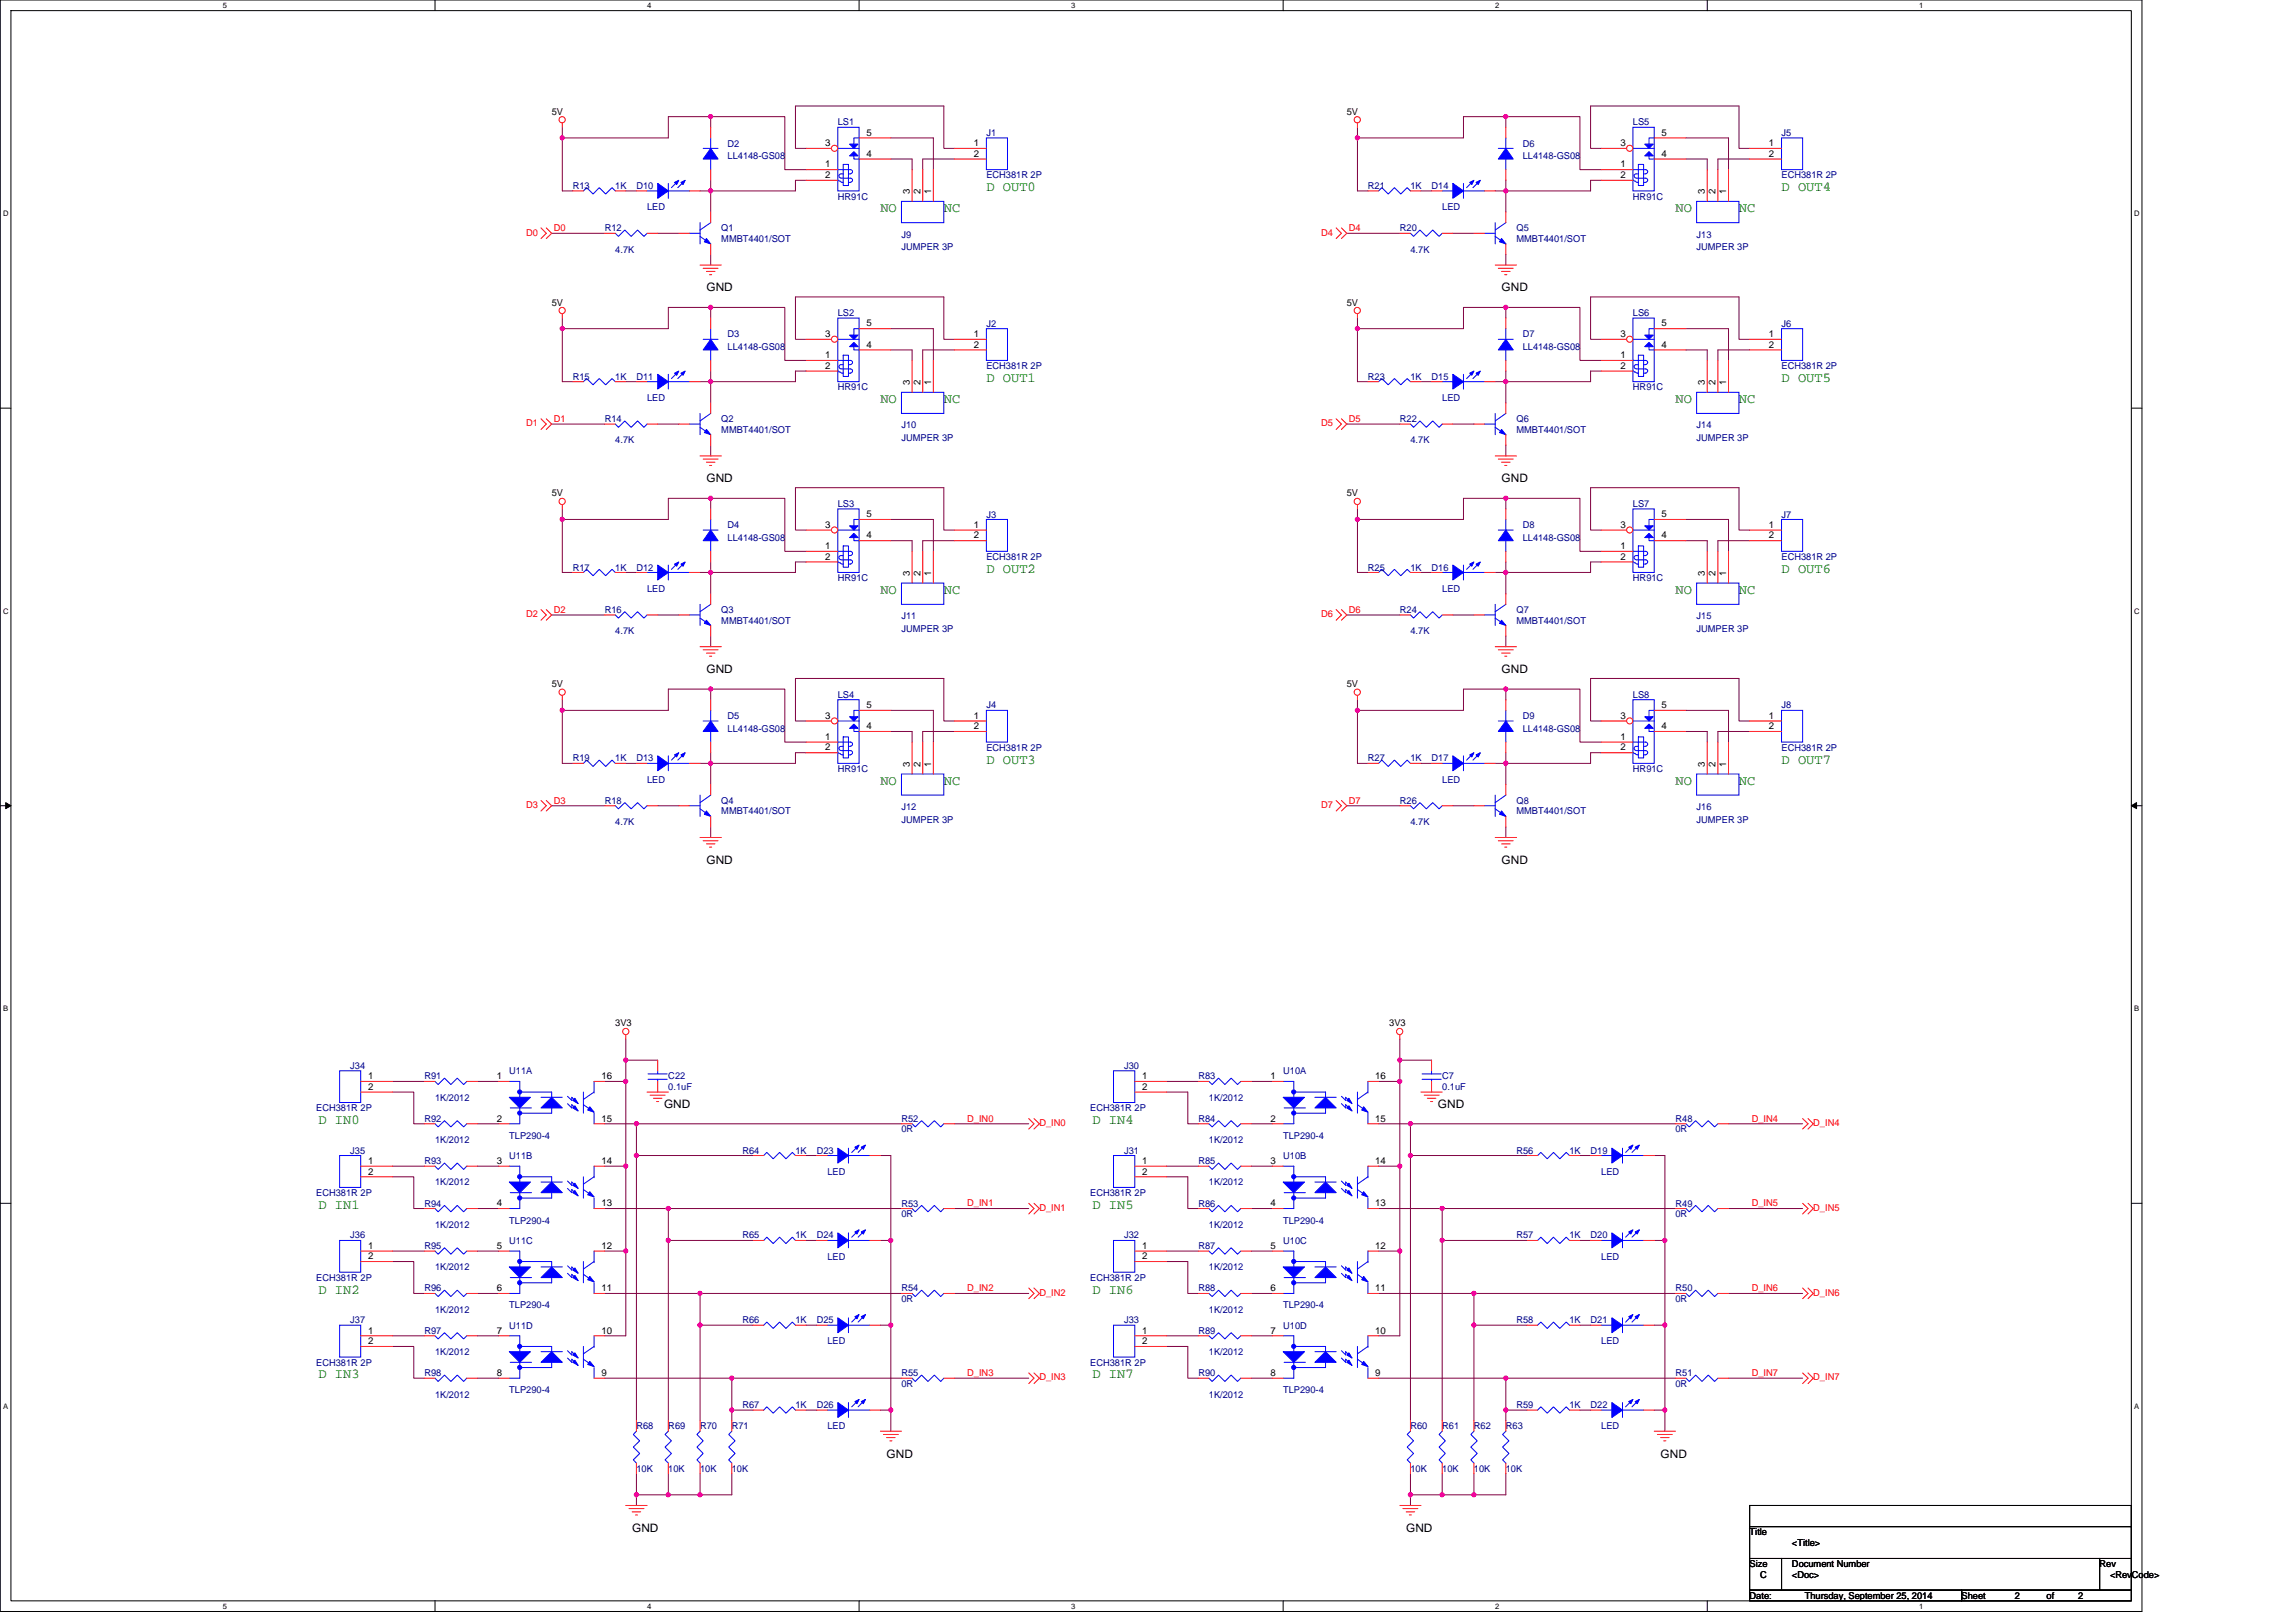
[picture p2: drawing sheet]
<svg xmlns="http://www.w3.org/2000/svg" width="297mm" height="210mm" viewBox="0 0 297 210" stroke-linecap="round" stroke-linejoin="round" font-family="sans-serif">
<defs><g id="words">
<g font-size="1.8" fill="#008000">
<text x="113.9" y="27.5">NO</text>
<text x="122.1" y="27.5">NC</text>
<text x="127.6" y="24.7">D OUT0</text>
<text x="216.8" y="27.5">NO</text>
<text x="225" y="27.5">NC</text>
<text x="230.5" y="24.7">D OUT4</text>
<text x="113.9" y="52.2">NO</text>
<text x="122.1" y="52.2">NC</text>
<text x="127.6" y="49.4">D OUT1</text>
<text x="216.8" y="52.2">NO</text>
<text x="225" y="52.2">NC</text>
<text x="230.5" y="49.4">D OUT5</text>
<text x="113.9" y="76.8">NO</text>
<text x="122.1" y="76.8">NC</text>
<text x="127.6" y="74.1">D OUT2</text>
<text x="216.8" y="76.8">NO</text>
<text x="225" y="76.8">NC</text>
<text x="230.5" y="74.1">D OUT6</text>
<text x="113.9" y="101.5">NO</text>
<text x="122.1" y="101.5">NC</text>
<text x="127.6" y="98.8">D OUT3</text>
<text x="216.8" y="101.5">NO</text>
<text x="225" y="101.5">NC</text>
<text x="230.5" y="98.8">D OUT7</text>
<text x="41.2" y="145.4">D IN0</text>
<text x="141.3" y="145.4">D IN4</text>
<text x="41.2" y="156.4">D IN1</text>
<text x="141.3" y="156.4">D IN5</text>
<text x="41.2" y="167.4">D IN2</text>
<text x="141.3" y="167.4">D IN6</text>
<text x="41.2" y="178.3">D IN3</text>
<text x="141.3" y="178.3">D IN7</text>
</g>
<g font-size="1.5">
<text x="91.4" y="37.7">GND</text>
<text x="194.3" y="37.7">GND</text>
<text x="91.4" y="62.4">GND</text>
<text x="194.3" y="62.4">GND</text>
<text x="91.4" y="87.1">GND</text>
<text x="194.3" y="87.1">GND</text>
<text x="91.4" y="111.8">GND</text>
<text x="194.3" y="111.8">GND</text>
<text x="85.9" y="143.3">GND</text>
<text x="186" y="143.3">GND</text>
<text x="114.7" y="188.6">GND</text>
<text x="214.8" y="188.6">GND</text>
<text x="81.8" y="198.2">GND</text>
<text x="181.9" y="198.2">GND</text>
</g>
<g font-size="1.2">
<text x="71.4" y="14.8">5V</text>
<text x="112.1" y="17.5">5</text>
<text x="174.2" y="14.8">5V</text>
<text x="215" y="17.5">5</text>
<text x="106.8" y="18.9">3</text>
<text x="106.8" y="21.7">1</text>
<text x="106.8" y="23">2</text>
<text x="112.1" y="20.3">4</text>
<text x="126" y="18.9">1</text>
<text x="126" y="20.3">2</text>
<text x="209.6" y="18.9">3</text>
<text x="209.6" y="21.7">1</text>
<text x="209.6" y="23">2</text>
<text x="215" y="20.3">4</text>
<text x="228.9" y="18.9">1</text>
<text x="228.9" y="20.3">2</text>
<text x="117.7" y="25.1" transform="rotate(-90 117.7 25.1)">3</text>
<text x="119.1" y="25.1" transform="rotate(-90 119.1 25.1)">2</text>
<text x="120.5" y="25.1" transform="rotate(-90 120.5 25.1)">1</text>
<text x="220.6" y="25.1" transform="rotate(-90 220.6 25.1)">3</text>
<text x="222" y="25.1" transform="rotate(-90 222 25.1)">2</text>
<text x="223.3" y="25.1" transform="rotate(-90 223.3 25.1)">1</text>
<text x="71.4" y="39.5">5V</text>
<text x="174.2" y="39.5">5V</text>
<text x="106.8" y="43.6">3</text>
<text x="106.8" y="46.3">1</text>
<text x="106.8" y="47.7">2</text>
<text x="112.1" y="42.2">5</text>
<text x="112.1" y="45">4</text>
<text x="126" y="43.6">1</text>
<text x="126" y="45">2</text>
<text x="209.6" y="43.6">3</text>
<text x="209.6" y="46.3">1</text>
<text x="209.6" y="47.7">2</text>
<text x="215" y="42.2">5</text>
<text x="215" y="45">4</text>
<text x="228.9" y="43.6">1</text>
<text x="228.9" y="45">2</text>
<text x="117.7" y="49.8" transform="rotate(-90 117.7 49.8)">3</text>
<text x="119.1" y="49.8" transform="rotate(-90 119.1 49.8)">2</text>
<text x="120.5" y="49.8" transform="rotate(-90 120.5 49.8)">1</text>
<text x="220.6" y="49.8" transform="rotate(-90 220.6 49.8)">3</text>
<text x="222" y="49.8" transform="rotate(-90 222 49.8)">2</text>
<text x="223.3" y="49.8" transform="rotate(-90 223.3 49.8)">1</text>
<text x="71.4" y="64.2">5V</text>
<text x="174.2" y="64.2">5V</text>
<text x="106.8" y="68.3">3</text>
<text x="106.8" y="71">1</text>
<text x="112.1" y="66.9">5</text>
<text x="112.1" y="69.7">4</text>
<text x="126" y="68.3">1</text>
<text x="126" y="69.7">2</text>
<text x="209.6" y="68.3">3</text>
<text x="209.6" y="71">1</text>
<text x="215" y="66.9">5</text>
<text x="215" y="69.7">4</text>
<text x="228.9" y="68.3">1</text>
<text x="228.9" y="69.7">2</text>
<text x="106.8" y="72.4">2</text>
<text x="117.7" y="74.5" transform="rotate(-90 117.7 74.5)">3</text>
<text x="119.1" y="74.5" transform="rotate(-90 119.1 74.5)">2</text>
<text x="120.5" y="74.5" transform="rotate(-90 120.5 74.5)">1</text>
<text x="209.6" y="72.4">2</text>
<text x="220.6" y="74.5" transform="rotate(-90 220.6 74.5)">3</text>
<text x="222" y="74.5" transform="rotate(-90 222 74.5)">2</text>
<text x="223.3" y="74.5" transform="rotate(-90 223.3 74.5)">1</text>
<text x="71.4" y="88.9">5V</text>
<text x="174.2" y="88.9">5V</text>
<text x="106.8" y="93">3</text>
<text x="106.8" y="95.7">1</text>
<text x="112.1" y="91.6">5</text>
<text x="112.1" y="94.3">4</text>
<text x="126" y="93">1</text>
<text x="126" y="94.3">2</text>
<text x="209.6" y="93">3</text>
<text x="209.6" y="95.7">1</text>
<text x="215" y="91.6">5</text>
<text x="215" y="94.3">4</text>
<text x="228.9" y="93">1</text>
<text x="228.9" y="94.3">2</text>
<text x="106.8" y="97.1">2</text>
<text x="117.7" y="99.2" transform="rotate(-90 117.7 99.2)">3</text>
<text x="119.1" y="99.2" transform="rotate(-90 119.1 99.2)">2</text>
<text x="120.5" y="99.2" transform="rotate(-90 120.5 99.2)">1</text>
<text x="209.6" y="97.1">2</text>
<text x="220.6" y="99.2" transform="rotate(-90 220.6 99.2)">3</text>
<text x="222" y="99.2" transform="rotate(-90 222 99.2)">2</text>
<text x="223.3" y="99.2" transform="rotate(-90 223.3 99.2)">1</text>
<text x="79.6" y="132.8">3V3</text>
<text x="179.7" y="132.8">3V3</text>
<text x="47.6" y="139.6">1</text>
<text x="47.6" y="141">2</text>
<text x="64.3" y="139.6">1</text>
<text x="77.8" y="139.6">16</text>
<text x="147.8" y="139.6">1</text>
<text x="147.8" y="141">2</text>
<text x="164.4" y="139.6">1</text>
<text x="177.9" y="139.6">16</text>
<text x="64.3" y="145.1">2</text>
<text x="77.8" y="145.1">15</text>
<text x="164.4" y="145.1">2</text>
<text x="177.9" y="145.1">15</text>
<text x="47.6" y="150.6">1</text>
<text x="47.6" y="152">2</text>
<text x="64.3" y="150.6">3</text>
<text x="77.8" y="150.6">14</text>
<text x="147.8" y="150.6">1</text>
<text x="147.8" y="152">2</text>
<text x="164.4" y="150.6">3</text>
<text x="177.9" y="150.6">14</text>
<text x="47.6" y="161.6">1</text>
<text x="64.3" y="161.6">5</text>
<text x="64.3" y="156.1">4</text>
<text x="77.8" y="161.6">12</text>
<text x="77.8" y="156.1">13</text>
<text x="147.8" y="161.6">1</text>
<text x="164.4" y="156.1">4</text>
<text x="164.4" y="161.6">5</text>
<text x="177.9" y="156.1">13</text>
<text x="177.9" y="161.6">12</text>
<text x="47.6" y="162.9">2</text>
<text x="64.3" y="167">6</text>
<text x="77.8" y="167">11</text>
<text x="147.8" y="162.9">2</text>
<text x="164.4" y="167">6</text>
<text x="177.9" y="167">11</text>
<text x="47.6" y="172.5">1</text>
<text x="47.6" y="173.9">2</text>
<text x="64.3" y="172.5">7</text>
<text x="77.8" y="172.5">10</text>
<text x="147.8" y="172.5">1</text>
<text x="147.8" y="173.9">2</text>
<text x="164.4" y="172.5">7</text>
<text x="177.9" y="172.5">10</text>
<text x="64.3" y="178">8</text>
<text x="77.8" y="178">9</text>
<text x="164.4" y="178">8</text>
<text x="177.9" y="178">9</text>
<text x="226.4" y="198.6">Title</text>
<text x="226.4" y="202.8">Size</text>
<text x="231.8" y="202.8">Document Number</text>
<text x="231.8" y="200">&lt;Title&gt;</text>
<text x="271.6" y="202.8">Rev</text>
<text x="226.4" y="206.9">Date:</text>
<text x="227.7" y="204.1">C</text>
<text x="231.8" y="204.1">&lt;Doc&gt;</text>
<text x="233.5" y="206.9">Thursday, September 25, 2014</text>
<text x="253.8" y="206.9">Sheet</text>
<text x="260.6" y="206.9">2</text>
<text x="264.8" y="206.9">of</text>
<text x="268.9" y="206.9">2</text>
<text x="273" y="204.1">&lt;RevCode&gt;</text>
</g>
<g font-size="1.2" fill="#000080">
<text x="108.4" y="16.2">LS1</text>
<text x="127.6" y="17.6">J1</text>
<text x="211.3" y="16.2">LS5</text>
<text x="230.5" y="17.6">J5</text>
<text x="94.1" y="19">D2</text>
<text x="94.1" y="20.6">LL4148-GS08</text>
<text x="127.6" y="23.1">ECH381R 2P</text>
<text x="197" y="19">D6</text>
<text x="197" y="20.6">LL4148-GS08</text>
<text x="230.5" y="23.1">ECH381R 2P</text>
<text x="74.1" y="24.4">R13</text>
<text x="78.2" y="29.9">R12</text>
<text x="79.6" y="24.4">1K</text>
<text x="82.3" y="24.4">D10</text>
<text x="83.7" y="27.2">LED</text>
<text x="93.3" y="29.9">Q1</text>
<text x="108.4" y="25.8">HR91C</text>
<text x="177" y="24.4">R21</text>
<text x="181.1" y="29.9">R20</text>
<text x="182.5" y="24.4">1K</text>
<text x="185.2" y="24.4">D14</text>
<text x="186.6" y="27.2">LED</text>
<text x="196.2" y="29.9">Q5</text>
<text x="211.3" y="25.8">HR91C</text>
<text x="79.6" y="32.7">4.7K</text>
<text x="93.3" y="31.3">MMBT4401/SOT</text>
<text x="116.6" y="30.8">J9</text>
<text x="116.6" y="32.4">JUMPER 3P</text>
<text x="182.5" y="32.7">4.7K</text>
<text x="196.2" y="31.3">MMBT4401/SOT</text>
<text x="219.5" y="30.8">J13</text>
<text x="219.5" y="32.4">JUMPER 3P</text>
<text x="108.4" y="40.9">LS2</text>
<text x="211.3" y="40.9">LS6</text>
<text x="94.1" y="43.6">D3</text>
<text x="94.1" y="45.3">LL4148-GS08</text>
<text x="127.6" y="42.3">J2</text>
<text x="127.6" y="47.8">ECH381R 2P</text>
<text x="197" y="43.6">D7</text>
<text x="197" y="45.3">LL4148-GS08</text>
<text x="230.5" y="42.3">J6</text>
<text x="230.5" y="47.8">ECH381R 2P</text>
<text x="74.1" y="49.1">R15</text>
<text x="79.6" y="49.1">1K</text>
<text x="82.3" y="49.1">D11</text>
<text x="83.7" y="51.9">LED</text>
<text x="108.4" y="50.5">HR91C</text>
<text x="177" y="49.1">R23</text>
<text x="182.5" y="49.1">1K</text>
<text x="185.2" y="49.1">D15</text>
<text x="186.6" y="51.9">LED</text>
<text x="211.3" y="50.5">HR91C</text>
<text x="78.2" y="54.6">R14</text>
<text x="79.6" y="57.4">4.7K</text>
<text x="93.3" y="54.6">Q2</text>
<text x="93.3" y="56">MMBT4401/SOT</text>
<text x="116.6" y="55.4">J10</text>
<text x="116.6" y="57.1">JUMPER 3P</text>
<text x="181.1" y="54.6">R22</text>
<text x="182.5" y="57.4">4.7K</text>
<text x="196.2" y="54.6">Q6</text>
<text x="196.2" y="56">MMBT4401/SOT</text>
<text x="219.5" y="55.4">J14</text>
<text x="219.5" y="57.1">JUMPER 3P</text>
<text x="108.4" y="65.6">LS3</text>
<text x="211.3" y="65.6">LS7</text>
<text x="94.1" y="68.3">D4</text>
<text x="94.1" y="70">LL4148-GS08</text>
<text x="127.6" y="67">J3</text>
<text x="197" y="68.3">D8</text>
<text x="197" y="70">LL4148-GS08</text>
<text x="230.5" y="67">J7</text>
<text x="74.1" y="73.8">R17</text>
<text x="79.6" y="73.8">1K</text>
<text x="82.3" y="73.8">D12</text>
<text x="83.7" y="76.6">LED</text>
<text x="108.4" y="75.2">HR91C</text>
<text x="127.6" y="72.5">ECH381R 2P</text>
<text x="177" y="73.8">R25</text>
<text x="182.5" y="73.8">1K</text>
<text x="185.2" y="73.8">D16</text>
<text x="186.6" y="76.6">LED</text>
<text x="211.3" y="75.2">HR91C</text>
<text x="230.5" y="72.5">ECH381R 2P</text>
<text x="78.2" y="79.3">R16</text>
<text x="79.6" y="82">4.7K</text>
<text x="93.3" y="79.3">Q3</text>
<text x="93.3" y="80.7">MMBT4401/SOT</text>
<text x="116.6" y="80.1">J11</text>
<text x="116.6" y="81.8">JUMPER 3P</text>
<text x="181.1" y="79.3">R24</text>
<text x="182.5" y="82">4.7K</text>
<text x="196.2" y="79.3">Q7</text>
<text x="196.2" y="80.7">MMBT4401/SOT</text>
<text x="219.5" y="80.1">J15</text>
<text x="219.5" y="81.8">JUMPER 3P</text>
<text x="94.1" y="93">D5</text>
<text x="94.1" y="94.7">LL4148-GS08</text>
<text x="108.4" y="90.3">LS4</text>
<text x="127.6" y="91.7">J4</text>
<text x="197" y="93">D9</text>
<text x="197" y="94.7">LL4148-GS08</text>
<text x="211.3" y="90.3">LS8</text>
<text x="230.5" y="91.7">J8</text>
<text x="74.1" y="98.5">R19</text>
<text x="79.6" y="98.5">1K</text>
<text x="82.3" y="98.5">D13</text>
<text x="83.7" y="101.3">LED</text>
<text x="108.4" y="99.9">HR91C</text>
<text x="127.6" y="97.1">ECH381R 2P</text>
<text x="177" y="98.5">R27</text>
<text x="182.5" y="98.5">1K</text>
<text x="185.2" y="98.5">D17</text>
<text x="186.6" y="101.3">LED</text>
<text x="211.3" y="99.9">HR91C</text>
<text x="230.5" y="97.1">ECH381R 2P</text>
<text x="78.2" y="104">R18</text>
<text x="79.6" y="106.7">4.7K</text>
<text x="93.3" y="104">Q4</text>
<text x="93.3" y="105.4">MMBT4401/SOT</text>
<text x="116.6" y="104.8">J12</text>
<text x="116.6" y="106.5">JUMPER 3P</text>
<text x="181.1" y="104">R26</text>
<text x="182.5" y="106.7">4.7K</text>
<text x="196.2" y="104">Q8</text>
<text x="196.2" y="105.4">MMBT4401/SOT</text>
<text x="219.5" y="104.8">J16</text>
<text x="219.5" y="106.5">JUMPER 3P</text>
<text x="40.9" y="143.8">ECH381R 2P</text>
<text x="45.3" y="138.3">J34</text>
<text x="54.9" y="139.7">R91</text>
<text x="56.3" y="142.4">1K/2012</text>
<text x="65.9" y="139">U11A</text>
<text x="86.5" y="139.7">C22</text>
<text x="86.5" y="141">0.1uF</text>
<text x="141.1" y="143.8">ECH381R 2P</text>
<text x="145.4" y="138.3">J30</text>
<text x="155" y="139.7">R83</text>
<text x="156.4" y="142.4">1K/2012</text>
<text x="166" y="139">U10A</text>
<text x="186.6" y="139.7">C7</text>
<text x="186.6" y="141">0.1uF</text>
<text x="45.3" y="149.3">J35</text>
<text x="54.9" y="145.1">R92</text>
<text x="56.3" y="147.9">1K/2012</text>
<text x="65.9" y="149.9">U11B</text>
<text x="65.9" y="147.3">TLP290-4</text>
<text x="96.1" y="149.3">R64</text>
<text x="102.9" y="149.3">1K</text>
<text x="105.7" y="149.3">D23</text>
<text x="116.6" y="145.1">R52</text>
<text x="116.6" y="146.5">0R</text>
<text x="145.4" y="149.3">J31</text>
<text x="155" y="145.1">R84</text>
<text x="156.4" y="147.9">1K/2012</text>
<text x="166" y="149.9">U10B</text>
<text x="166" y="147.3">TLP290-4</text>
<text x="196.2" y="149.3">R56</text>
<text x="203" y="149.3">1K</text>
<text x="205.8" y="149.3">D19</text>
<text x="216.8" y="145.1">R48</text>
<text x="216.8" y="146.5">0R</text>
<text x="40.9" y="154.7">ECH381R 2P</text>
<text x="54.9" y="150.6">R93</text>
<text x="56.3" y="153.4">1K/2012</text>
<text x="107" y="152">LED</text>
<text x="141.1" y="154.7">ECH381R 2P</text>
<text x="155" y="150.6">R85</text>
<text x="156.4" y="153.4">1K/2012</text>
<text x="207.2" y="152">LED</text>
<text x="45.3" y="160.2">J36</text>
<text x="54.9" y="156.1">R94</text>
<text x="54.9" y="161.6">R95</text>
<text x="56.3" y="158.9">1K/2012</text>
<text x="65.9" y="160.9">U11C</text>
<text x="65.9" y="158.3">TLP290-4</text>
<text x="96.1" y="160.2">R65</text>
<text x="102.9" y="160.2">1K</text>
<text x="105.7" y="160.2">D24</text>
<text x="116.6" y="156.1">R53</text>
<text x="116.6" y="157.5">0R</text>
<text x="145.4" y="160.2">J32</text>
<text x="155" y="156.1">R86</text>
<text x="155" y="161.6">R87</text>
<text x="156.4" y="158.9">1K/2012</text>
<text x="166" y="158.3">TLP290-4</text>
<text x="166" y="160.9">U10C</text>
<text x="196.2" y="160.2">R57</text>
<text x="203" y="160.2">1K</text>
<text x="205.8" y="160.2">D20</text>
<text x="216.8" y="156.1">R49</text>
<text x="216.8" y="157.5">0R</text>
<text x="40.9" y="165.7">ECH381R 2P</text>
<text x="54.9" y="167.1">R96</text>
<text x="56.3" y="164.3">1K/2012</text>
<text x="107" y="163">LED</text>
<text x="116.6" y="167.1">R54</text>
<text x="141.1" y="165.7">ECH381R 2P</text>
<text x="155" y="167.1">R88</text>
<text x="156.4" y="164.3">1K/2012</text>
<text x="207.2" y="163">LED</text>
<text x="216.8" y="167.1">R50</text>
<text x="45.3" y="171.2">J37</text>
<text x="54.9" y="172.6">R97</text>
<text x="56.3" y="169.8">1K/2012</text>
<text x="65.9" y="169.3">TLP290-4</text>
<text x="65.9" y="171.9">U11D</text>
<text x="96.1" y="171.2">R66</text>
<text x="102.9" y="171.2">1K</text>
<text x="105.7" y="171.2">D25</text>
<text x="107" y="173.9">LED</text>
<text x="116.6" y="168.5">0R</text>
<text x="145.4" y="171.2">J33</text>
<text x="155" y="172.6">R89</text>
<text x="156.4" y="169.8">1K/2012</text>
<text x="166" y="169.3">TLP290-4</text>
<text x="166" y="171.9">U10D</text>
<text x="196.2" y="171.2">R58</text>
<text x="203" y="171.2">1K</text>
<text x="205.8" y="171.2">D21</text>
<text x="207.2" y="173.9">LED</text>
<text x="216.8" y="168.5">0R</text>
<text x="40.9" y="176.7">ECH381R 2P</text>
<text x="54.9" y="178.1">R98</text>
<text x="56.3" y="175.3">1K/2012</text>
<text x="116.6" y="178.1">R55</text>
<text x="116.6" y="179.4">0R</text>
<text x="141.1" y="176.7">ECH381R 2P</text>
<text x="155" y="178.1">R90</text>
<text x="156.4" y="175.3">1K/2012</text>
<text x="216.8" y="178.1">R51</text>
<text x="216.8" y="179.4">0R</text>
<text x="56.3" y="180.8">1K/2012</text>
<text x="65.9" y="180.3">TLP290-4</text>
<text x="82.3" y="184.9">R68</text>
<text x="86.5" y="184.9">R69</text>
<text x="90.6" y="184.9">R70</text>
<text x="94.7" y="184.9">R71</text>
<text x="96.1" y="182.2">R67</text>
<text x="102.9" y="182.2">1K</text>
<text x="105.7" y="182.2">D26</text>
<text x="107" y="184.9">LED</text>
<text x="156.4" y="180.8">1K/2012</text>
<text x="166" y="180.3">TLP290-4</text>
<text x="182.5" y="184.9">R60</text>
<text x="186.6" y="184.9">R61</text>
<text x="190.7" y="184.9">R62</text>
<text x="194.8" y="184.9">R63</text>
<text x="196.2" y="182.2">R59</text>
<text x="203" y="182.2">1K</text>
<text x="205.8" y="182.2">D22</text>
<text x="207.2" y="184.9">LED</text>
<text x="82.3" y="190.4">10K</text>
<text x="86.5" y="190.4">10K</text>
<text x="90.6" y="190.4">10K</text>
<text x="94.7" y="190.4">10K</text>
<text x="182.5" y="190.4">10K</text>
<text x="186.6" y="190.4">10K</text>
<text x="190.7" y="190.4">10K</text>
<text x="194.8" y="190.4">10K</text>
</g>
<g font-size="1.2" fill="#f00">
<text x="71.6" y="29.9">D0</text>
<text x="174.5" y="29.9">D4</text>
<text x="68.1" y="30.5">D0</text>
<text x="170.9" y="30.5">D4</text>
<text x="68.1" y="55.2">D1</text>
<text x="71.6" y="54.6">D1</text>
<text x="170.9" y="55.2">D5</text>
<text x="174.5" y="54.6">D5</text>
<text x="68.1" y="79.9">D2</text>
<text x="71.6" y="79.3">D2</text>
<text x="170.9" y="79.9">D6</text>
<text x="174.5" y="79.3">D6</text>
<text x="68.1" y="104.5">D3</text>
<text x="71.6" y="104">D3</text>
<text x="170.9" y="104.5">D7</text>
<text x="174.5" y="104">D7</text>
<text x="125.1" y="145.1">D_IN0</text>
<text x="134.5" y="145.7">D_IN0</text>
<text x="226.6" y="145.1">D_IN4</text>
<text x="234.6" y="145.7">D_IN4</text>
<text x="125.1" y="156.1">D_IN1</text>
<text x="134.5" y="156.7">D_IN1</text>
<text x="226.6" y="156.1">D_IN5</text>
<text x="234.6" y="156.7">D_IN5</text>
<text x="125.1" y="167.1">D_IN2</text>
<text x="134.5" y="167.6">D_IN2</text>
<text x="226.6" y="167.1">D_IN6</text>
<text x="234.6" y="167.6">D_IN6</text>
<text x="125.1" y="178">D_IN3</text>
<text x="134.5" y="178.6">D_IN3</text>
<text x="226.6" y="178">D_IN7</text>
<text x="234.6" y="178.6">D_IN7</text>
</g>
<g font-size="1">
<text x="28.8" y="1">5</text>
<text x="83.7" y="1">4</text>
<text x="138.6" y="1">3</text>
<text x="193.4" y="1">2</text>
<text x="248.3" y="1">1</text>
<text x=".4" y="28">D</text>
<text x="276.1" y="28">D</text>
<text x=".4" y="79.4">C</text>
<text x="276.1" y="79.4">C</text>
<text x=".4" y="130.9">B</text>
<text x="276.1" y="130.9">B</text>
<text x=".4" y="182.3">A</text>
<text x="276.1" y="182.3">A</text>
<text x="28.8" y="208.2">5</text>
<text x="83.7" y="208.2">4</text>
<text x="138.6" y="208.2">3</text>
<text x="193.4" y="208.2">2</text>
<text x="248.3" y="208.2">1</text>
</g>
</g></defs>
<path d="M0 0h277.1v208.5h-277.1zM1.4 1.4h274.3v205.7h-274.3z" fill="none" stroke="#000" stroke-width=".13"/>
<g fill="#fff">
<path d="M28.8 .1h.6v1.1h-.6z"/>
<path d="M28.8 207.3h.6v1.1h-.6z"/>
</g>
<path d="M56.3 0v1.4M56.3 207.1v1.4" fill="none" stroke="#000" stroke-width=".13"/>
<g fill="#fff">
<path d="M83.7 .1h.6v1.1h-.6z"/>
<path d="M83.7 207.3h.6v1.1h-.6z"/>
</g>
<path d="M111.1 0v1.4M111.1 207.1v1.4" fill="none" stroke="#000" stroke-width=".13"/>
<g fill="#fff">
<path d="M138.6 .1h.5v1.1h-.5z"/>
<path d="M138.6 207.3h.5v1.1h-.5z"/>
</g>
<path d="M166 0v1.4M166 207.1v1.4" fill="none" stroke="#000" stroke-width=".13"/>
<g fill="#fff">
<path d="M193.4 .1h.6v1.1h-.6z"/>
<path d="M193.4 207.3h.6v1.1h-.6z"/>
</g>
<path d="M220.9 0v1.4M220.9 207.1v1.4" fill="none" stroke="#000" stroke-width=".13"/>
<g fill="#fff">
<path d="M248.3 .1h.6v1.1h-.6z"/>
<path d="M248.3 207.3h.6v1.1h-.6z"/>
<path d="M.4 27.1h.7v1.1h-.7z"/>
<path d="M276.1 27.1h.7v1.1h-.7z"/>
<path d="M.4 78.5h.7v1.1h-.7z"/>
<path d="M276.1 78.5h.7v1.1h-.7z"/>
</g>
<path d="M0 52.8h1.4M275.7 52.8h1.4" fill="none" stroke="#000" stroke-width=".13"/>
<g fill="#fff">
<path d="M.4 130h.7v1.1h-.7z"/>
<path d="M276.1 130h.7v1.1h-.7z"/>
</g>
<path d="M0 104.2h1.4M275.7 104.2h1.4" fill="none" stroke="#000" stroke-width=".13"/>
<path d="M.7 103.8l.7 .4-.7 .4zM275.7 104.2l.7-.4v.8z" fill="#000" stroke="#000" stroke-width=".13"/>
<g fill="#fff">
<path d="M.4 181.4h.7v1.1h-.7z"/>
<path d="M276.1 181.4h.7v1.1h-.7z"/>
</g>
<path d="M0 155.7h1.4M275.7 155.7h1.4M226.4 194.8h49.3v2.7h-49.3zM226.4 197.5h49.3v4.1h-49.3zM226.4 201.6h4.1v4.1h-4.1zM226.4 205.7h27.4v1.4h-27.4zM230.5 201.6h41.1v4.1h-41.1zM253.8 205.7h21.9v1.4h-21.9zM271.6 201.6h4.1v4.1h-4.1z" fill="none" stroke="#000" stroke-width=".13"/>
<g fill="none" stroke="#800040" stroke-width=".13">
<path d="M72.7 17.8v6.9h1.4M91.9 15.1v1.4M91.9 15.1h-5.4v2.7h-13.8v-1.3M91.9 15.1h9.6v6.8h2.8M115.2 17.8h5.6v4.1M123.5 19.2h-1.4v-5.5h-19.2v5.5h1.4M175.6 17.8v6.9h1.4M194.8 15.1v1.4M194.8 15.1h9.6v6.8h2.8M194.8 15.1h-5.5v2.7h-13.7v-1.3M218.1 17.8h5.5v4.1M226.4 19.2h-1.4v-5.5h-19.2v5.5h1.4"/>
<path d="M71.4 30.2h6.8M81 24.7h1.3M85.1 30.2h2.7M90.6 24.7h1.3M91.9 23.3v1.4M91.9 24.7v2.7M91.9 32.9v1.4M91.9 39.8h-5.4v2.7h-13.8v-1.4M91.9 39.8v1.3M91.9 39.8h9.6v6.8h2.8M104.3 23.3h-1.4v1.4h-11M115.2 20.6h2.8v1.3"/>
<path d="M123.5 20.6h-4.1v1.3M174.2 30.2h6.9M183.8 24.7h1.4M188 30.2h2.7M193.4 24.7h1.4M194.8 24.7v2.7M194.8 32.9v1.4M194.8 39.8v1.3M194.8 39.8h9.6v6.8h2.8M194.8 23.3v1.4M194.8 39.8h-5.5v2.7h-13.7v-1.4M207.2 23.3h-1.4v1.4h-11"/>
<path d="M218.1 20.6h2.8v1.3M226.4 20.6h-4.2v1.3M71.4 54.9h6.8M72.7 42.5v6.9h1.4M81 49.4h1.3M85.1 54.9h2.7M90.6 49.4h1.3M91.9 48v1.4M91.9 49.4v2.7M91.9 57.6v1.4M104.3 48h-1.4v1.4h-11M104.3 43.9h-1.4v-5.5h19.2v5.5h1.4"/>
<path d="M115.2 42.5h5.6v4.1M115.2 45.3h2.8v1.3M123.5 45.3h-4.1v1.3M174.2 54.9h6.9M175.6 42.5v6.9h1.4M183.8 49.4h1.4M188 54.9h2.7M193.4 49.4h1.4M194.8 49.4v2.7M194.8 57.6v1.4M194.8 48v1.4M207.2 43.9h-1.4v-5.5h19.2v5.5h1.4"/>
<path d="M207.2 48h-1.4v1.4h-11M218.1 42.5h5.5v4.1M218.1 45.3h2.8v1.3M226.4 45.3h-4.2v1.3M71.4 79.6h6.8M72.7 67.2v6.9h1.4M81 74.1h1.3M85.1 79.6h2.7M90.6 74.1h1.3M91.9 64.5h-5.4v2.7h-13.8v-1.4M91.9 72.7v1.4M91.9 64.5v1.3"/>
<path d="M91.9 74.1v2.7M91.9 64.5h9.6v6.8h2.8M104.3 72.7h-1.4v1.4h-11M104.3 68.6h-1.4v-5.5h19.2v5.5h1.4M115.2 67.2h5.6v4.1M115.2 70h2.8v1.3M123.5 70h-4.1v1.3M174.2 79.6h6.9M175.6 67.2v6.9h1.4M183.8 74.1h1.4M188 79.6h2.7M193.4 74.1h1.4"/>
<path d="M194.8 64.5v1.3M194.8 74.1v2.7M194.8 64.5h9.6v6.8h2.8M194.8 64.5h-5.5v2.7h-13.7v-1.4M194.8 72.7v1.4M207.2 72.7h-1.4v1.4h-11M207.2 68.6h-1.4v-5.5h19.2v5.5h1.4M218.1 67.2h5.5v4.1M218.1 70h2.8v1.3M226.4 70h-4.2v1.3M72.7 91.9v6.9h1.4M81 98.8h1.3"/>
<path d="M90.6 98.8h1.3M91.9 82.3v1.4M91.9 89.2h-5.4v2.7h-13.8v-1.4M91.9 97.4v1.4M91.9 89.2v1.3M91.9 98.8v2.7M91.9 89.2h9.6v6.8h2.8M104.3 97.4h-1.4v1.4h-11M104.3 93.3h-1.4v-5.5h19.2v5.5h1.4M115.2 91.9h5.6v4.1M115.2 94.6h2.8v1.4M123.5 94.6h-4.1v1.4"/>
<path d="M175.6 91.9v6.9h1.4M183.8 98.8h1.4M193.4 98.8h1.4M194.8 82.3v1.4M194.8 89.2v1.3M194.8 98.8v2.7M194.8 89.2h9.6v6.8h2.8M194.8 89.2h-5.5v2.7h-13.7v-1.4M194.8 97.4v1.4M207.2 93.3h-1.4v-5.5h19.2v5.5h1.4M207.2 97.4h-1.4v1.4h-11M218.1 91.9h5.5v4.1"/>
<path d="M218.1 94.6h2.8v1.4M226.4 94.6h-4.2v1.4M71.4 104.2h6.8M85.1 104.2h2.7M91.9 107v1.4M174.2 104.2h6.9M188 104.2h2.7M194.8 107v1.4M50.8 139.9h4.1M61.8 139.9h2.7M78.2 139.9h2.8M81 137.2v2.7"/>
<path d="M81 139.9v11M81 134.4v2.8h4.1M150.9 139.9h4.1M161.9 139.9h2.7M178.3 139.9h2.8M181.1 134.4v2.8h4.1M181.1 137.2v2.7M181.1 139.9v11M50.8 152.3h2.7v4.1h1.4M50.8 150.9h4.1M50.8 141.3h2.7v4.1h1.4M61.8 150.9h2.7"/>
<path d="M61.8 156.4h2.7M61.8 145.4h2.7M78.2 156.4h8.3M78.2 145.4h4.1M78.2 150.9h2.8M81 150.9v11M82.3 149.5h15.1M82.3 149.5v34.3M82.3 145.4h34.3M82.3 145.4v4.1M86.5 156.4v4.1h10.9M86.5 156.4h30.1"/>
<path d="M104.3 149.5h1.4M113.9 149.5h1.3v11M123.5 145.4h9.6M123.5 156.4h9.6M150.9 152.3h2.8v4.1h1.3M150.9 150.9h4.1M150.9 141.3h2.8v4.1h1.3M161.9 150.9h2.7M161.9 156.4h2.7M161.9 145.4h2.7M178.3 145.4h4.2M178.3 156.4h8.3"/>
<path d="M178.3 150.9h2.8M181.1 150.9v11M182.5 149.5h15M182.5 149.5v34.3M182.5 145.4v4.1M182.5 145.4h34.3M186.6 156.4h30.2M186.6 156.4v4.1h10.9M204.4 149.5h1.4M214 149.5h1.4v11M223.6 145.4h9.6M223.6 156.4h9.6"/>
<path d="M50.8 174.2h2.7v4.1h1.4M50.8 172.8h4.1M50.8 163.2h2.7v4.1h1.4M50.8 161.9h4.1M61.8 172.8h2.7M61.8 178.3h2.7M61.8 161.9h2.7M61.8 167.3h2.7M78.2 161.9h2.8M78.2 178.3h16.5M78.2 167.3h12.4M81 161.9v10.9h-2.8"/>
<path d="M86.5 160.5v23.3M90.6 167.3v4.1h6.8M90.6 167.3h26M90.6 171.4v12.4M94.7 178.3h21.9M94.7 178.3v4.1M104.3 160.5h1.4M104.3 171.4h1.4M113.9 171.4h1.3M113.9 160.5h1.3M115.2 160.5v10.9M115.2 171.5v10.9"/>
<path d="M123.5 167.3h9.6M123.5 178.3h9.6M150.9 174.2h2.8v4.1h1.3M150.9 163.2h2.8v4.1h1.3M150.9 172.8h4.1M150.9 161.9h4.1M161.9 172.8h2.7M161.9 178.3h2.7M161.9 161.9h2.7M161.9 167.3h2.7M178.3 161.9h2.8M178.3 167.3h12.4"/>
<path d="M178.3 178.3h16.5M181.1 161.9v10.9h-2.8M186.6 160.5v23.3M190.7 167.3h26.1M190.7 171.4v12.4M190.7 167.3v4.1h6.8M194.8 178.3h22M194.8 178.3v4.1M204.4 160.5h1.4M204.4 171.4h1.4M214 171.4h1.4M214 160.5h1.4"/>
<path d="M215.4 160.5v10.9M215.4 171.5v10.9M223.6 167.3h9.6M223.6 178.3h9.6M82.3 193.4h4.2M82.3 193.4v1.4M82.3 190.6v2.8M86.5 193.4h4.1M86.5 190.6v2.8M90.6 190.6v2.8M94.7 182.4h2.7M94.7 190.6v2.8h-4.1"/>
<path d="M94.7 182.4v1.4M104.3 182.4h1.4M113.9 182.4h1.3M115.2 182.4v2.8M182.5 190.6v2.8M182.5 193.4h4.1M182.5 193.4v1.4M186.6 193.4h4.1M186.6 190.6v2.8M190.7 190.6v2.8M194.8 190.6v2.8h-4.1M194.8 182.4v1.4"/>
<path d="M194.8 182.4h2.7M204.4 182.4h1.4M214 182.4h1.4M215.4 182.4v2.8"/>
</g>
<g fill="#f0f" stroke="#f0f" stroke-width=".13">
<circle cx="91.9" cy="24.7" r=".27"/>
<circle cx="91.9" cy="15.1" r=".27"/>
<circle cx="90.6" cy="167.3" r=".27"/>
<circle cx="80.9" cy="137.1" r=".27"/>
<circle cx="80.9" cy="161.8" r=".27"/>
<circle cx="80.9" cy="139.9" r=".27"/>
<circle cx="94.7" cy="178.3" r=".27"/>
<circle cx="90.6" cy="193.4" r=".27"/>
<circle cx="86.4" cy="193.4" r=".27"/>
<circle cx="82.3" cy="193.4" r=".27"/>
<circle cx="82.3" cy="149.5" r=".27"/>
<circle cx="86.4" cy="160.5" r=".27"/>
<circle cx="90.6" cy="171.4" r=".27"/>
<circle cx="82.3" cy="145.4" r=".27"/>
<circle cx="86.4" cy="156.3" r=".27"/>
<circle cx="94.7" cy="182.4" r=".27"/>
<circle cx="115.2" cy="182.4" r=".27"/>
<circle cx="115.2" cy="160.5" r=".27"/>
<circle cx="190.7" cy="167.3" r=".27"/>
<circle cx="181.1" cy="137.1" r=".27"/>
<circle cx="181.1" cy="161.8" r=".27"/>
<circle cx="181.1" cy="139.9" r=".27"/>
<circle cx="194.8" cy="178.3" r=".27"/>
<circle cx="190.7" cy="193.4" r=".27"/>
<circle cx="186.6" cy="193.4" r=".27"/>
<circle cx="182.5" cy="193.4" r=".27"/>
<circle cx="182.5" cy="149.5" r=".27"/>
<circle cx="186.6" cy="160.5" r=".27"/>
<circle cx="190.7" cy="171.4" r=".27"/>
<circle cx="194.8" cy="182.4" r=".27"/>
<circle cx="182.5" cy="145.4" r=".27"/>
<circle cx="186.6" cy="156.3" r=".27"/>
<circle cx="215.4" cy="182.4" r=".27"/>
<circle cx="215.4" cy="160.5" r=".27"/>
<circle cx="181.1" cy="150.9" r=".27"/>
<circle cx="215.4" cy="171.4" r=".27"/>
<circle cx="80.9" cy="150.9" r=".27"/>
<circle cx="115.2" cy="171.4" r=".27"/>
<circle cx="72.7" cy="17.8" r=".27"/>
<circle cx="72.7" cy="42.5" r=".27"/>
<circle cx="91.9" cy="49.4" r=".27"/>
<circle cx="91.9" cy="39.8" r=".27"/>
<circle cx="72.7" cy="67.2" r=".27"/>
<circle cx="91.9" cy="74" r=".27"/>
<circle cx="91.9" cy="64.5" r=".27"/>
<circle cx="72.7" cy="91.9" r=".27"/>
<circle cx="91.9" cy="98.8" r=".27"/>
<circle cx="91.9" cy="89.1" r=".27"/>
<circle cx="175.6" cy="17.8" r=".27"/>
<circle cx="194.8" cy="24.7" r=".27"/>
<circle cx="194.8" cy="15.1" r=".27"/>
<circle cx="175.6" cy="42.5" r=".27"/>
<circle cx="194.8" cy="49.4" r=".27"/>
<circle cx="194.8" cy="39.8" r=".27"/>
<circle cx="175.6" cy="67.2" r=".27"/>
<circle cx="194.8" cy="74" r=".27"/>
<circle cx="194.8" cy="64.5" r=".27"/>
<circle cx="175.6" cy="91.9" r=".27"/>
<circle cx="194.8" cy="98.8" r=".27"/>
<circle cx="194.8" cy="89.1" r=".27"/>
</g>
<g fill="none" stroke="#f00" stroke-width=".13">
<path d="M72.7 15.9v.6M91.9 16.5v1.3M175.6 15.9v.6M70 29.5l.7 .7-.7 .7M70.7 29.5l.7 .7-.7 .7M90.6 34.3h2.7M91 34.7h1.9M91.4 35.1h1.1M91.8 35.5h.3M91.9 21.9v1.4M172.9 29.5l.6 .7-.6 .7M173.5 29.5l.7 .7-.7 .7"/>
<path d="M193.4 34.3h2.8M193.8 34.7h2M194.3 35.1h1.1M194.7 35.5h.2M70 54.2l.7 .7-.7 .7M70.7 54.2l.7 .7-.7 .7M72.7 40.6v.5M90.6 59h2.7M91 59.4h1.9M91.4 59.8h1.1M172.9 54.2l.6 .7-.6 .7M173.5 54.2l.7 .7-.7 .7"/>
<path d="M175.6 40.6v.5M193.4 59h2.8M193.8 59.4h2M194.3 59.8h1.1M70 78.9l.7 .7-.7 .6M70.7 78.9l.7 .7-.7 .6M72.7 65.3v.5M91.8 60.2h.3M172.9 78.9l.6 .7-.6 .6M173.5 78.9l.7 .7-.7 .6M175.6 65.3v.5M194.7 60.2h.2"/>
<path d="M72.7 90v.5M90.6 83.7h2.7M91 84.1h1.9M91.4 84.5h1.1M91.8 84.9h.3M118 96v4.1M119.4 96v4.1M120.8 96v4.1M175.6 90v.5M193.4 83.7h2.8M193.8 84.1h2M194.3 84.5h1.1"/>
<path d="M194.7 84.9h.2M194.8 96v1.4M194.8 90.5v1.4M70 103.6l.7 .6-.7 .7M70.7 103.6l.7 .6-.7 .7M90.6 108.4h2.7M91 108.8h1.9M91.4 109.2h1.1M91.8 109.6h.3M172.9 103.6l.6 .6-.6 .7M173.5 103.6l.7 .6-.7 .7M193.4 108.4h2.8"/>
<path d="M193.8 108.8h2M194.3 109.2h1.1M194.7 109.6h.2M81 133.9v.5M181.1 133.9v.5M54.9 156.4h1.4M60.4 156.4h1.4M83.7 141.3h2.8M84.1 141.7h1.9M84.5 142.1h1.1M84.9 142.5h.3M133.1 144.7l.7 .7-.7 .7"/>
<path d="M133.1 155.7l.7 .7-.7 .7M133.8 144.7l.7 .7-.7 .7M133.8 155.7l.7 .7-.7 .7M146.8 150.9h4.1M146.8 152.3h4.1M155 150.9h1.4M160.5 150.9h1.4M183.8 141.3h2.8M184.3 141.7h1.9M184.7 142.1h1.1M185.1 142.5h.3M197.5 149.5h1.4"/>
<path d="M203 149.5h1.4M233.2 144.7l.7 .7-.7 .7M233.2 155.7l.7 .7-.7 .7M233.9 144.7l.7 .7-.7 .7M233.9 155.7l.7 .7-.7 .7M46.7 172.8h4.1M46.7 174.2h4.1M97.4 171.4h1.4M102.9 171.4h1.4M133.1 166.6l.7 .7-.7 .7M133.1 177.6l.7 .7-.7 .7M133.8 166.6l.7 .7-.7 .7"/>
<path d="M133.8 177.6l.7 .7-.7 .7M146.8 161.9h4.1M146.8 163.2h4.1M216.8 167.3h1.3M222.2 167.3h1.4M233.2 166.6l.7 .7-.7 .7M233.2 177.6l.7 .7-.7 .7M233.9 166.6l.7 .7-.7 .7M233.9 177.6l.7 .7-.7 .7M81 194.8h2.7M81.4 195.2h1.9M81.8 195.6h1.1"/>
<path d="M82.2 196h.3M113.9 185.2h2.7M114.3 185.6h1.9M114.7 186h1.1M115.1 186.4h.3M181.1 194.8h2.7M181.5 195.2h1.9M181.9 195.6h1.1M182.3 196h.3M194.8 189.3v1.3M194.8 183.8v1.4M214 185.2h2.8"/>
<path d="M214.4 185.6h1.9M214.8 186h1.1M215.2 186.4h.3"/>
<circle cx="72.7" cy="15.5" r=".4"/>
<circle cx="175.6" cy="15.5" r=".4"/>
<circle cx="72.7" cy="40.2" r=".4"/>
<circle cx="175.6" cy="40.2" r=".4"/>
<circle cx="72.7" cy="64.9" r=".4"/>
<circle cx="175.6" cy="64.9" r=".4"/>
<circle cx="72.7" cy="89.6" r=".4"/>
<circle cx="175.6" cy="89.6" r=".4"/>
<circle cx="81" cy="133.5" r=".4"/>
<circle cx="181.1" cy="133.5" r=".4"/>
</g>
<g fill="none" stroke="#00f" stroke-width=".13">
<path d="M91 19.2h1.9M91.9 17.8v1.4M91.9 20.6v1.3M211.2 48l.3 .2M211.3 41.1h2.7v8.3h-2.7zM211.3 43.9h2.7M211.3 46.6h1.6M211.6 48.1l.2 .2M211.7 47.2a.26 .26 0 0 0-.3 .2 .26 .26 0 0 0 .3 .3M211.7 47.7h1.2M211.7 47.2h.3M211.8 48.3h.2"/>
<path d="M212 46h.6v2.7h-.6zM212.6 48.3h.3M212.6 47.2h.3M212.9 46.6a.26 .26 0 0 1 .3 .3 .26 .26 0 0 1-.3 .3M212.9 47.7a.26 .26 0 0 1 .3 .3 .26 .26 0 0 1-.3 .3M213.3 44.9v.4h.7M214 42.5h-.7v.8M193.8 93.3h2M194.8 94.6v1.4M194.8 91.9v1.4M116.6 100.1h5.5v2.8h-5.5zM56.3 156.4l.4 .4 .8-.8 .8 .8 .9-.8 .8 .8 .4-.4"/>
<path d="M144.1 149.5h2.7v4.1h-2.7zM156.4 150.9l.4 .4 .8-.8 .9 .8 .8-.8 .8 .8 .4-.4M198.9 149.5l.4-.4 .9 .8 .8-.8 .8 .8 .8-.8 .4 .4M43.9 171.4h2.8v4.2h-2.8zM98.8 171.4l.4-.4 .8 .9 .9-.9 .8 .9 .8-.9 .4 .4M144.1 160.5h2.7v4.1h-2.7zM218.1 167.3l.4 .4 .9-.8 .8 .8 .8-.8 .8 .8 .4-.4M194.8 185.2l-.4 .4 .8 .8-.8 .8 .8 .8-.8 .9 .4 .4"/>
</g>
<g fill="#00f" stroke="#00f" stroke-width=".13">
<path d="M194.8 93.3l1 1.3h-2z" fill-rule="evenodd"/>
<path d="M91.9 19.2l1 1.4h-1.9z" fill-rule="evenodd"/>
<path d="M213.3 44.3l.6 .6h-1.1z" fill-rule="evenodd"/>
<path d="M212.8 43.3h1.1l-.6 .6z" fill-rule="evenodd"/>
</g>
<circle cx="210.8" cy="43.9" r=".4" fill="#fff" stroke="#f00" stroke-width=".13"/>
<path d="M207.2 43.9h3.2M207.2 46.6h4.1M207.2 48h4.1M214 42.5h4.1M214 45.3h4.1M155 145.4h1.4M160.5 145.4h1.4M182.5 189.3v1.3M182.5 183.8v1.4M190.7 189.3v1.3M190.7 183.8v1.4" fill="none" stroke="#f00" stroke-width=".13"/>
<g fill="none" stroke="#00f" stroke-width=".13">
<path d="M108.4 16.5h2.7v8.2h-2.7zM108.4 19.2h2.7M111.1 17.8h-.6v.8M108.4 23.3l.2 .2M108.4 21.9h1.6a.26 .26 0 0 1 .3 .3 .26 .26 0 0 1-.3 .3M108.7 23.4l.2 .2M108.8 23.1h1.2a.26 .26 0 0 1 .3 .2 .26 .26 0 0 1-.3 .3M108.9 23.6h.2M109.1 22.5h-.4a.27 .27 0 0 0-.2 .3 .27 .27 0 0 0 .3 .2M109.1 21.3h.7v2.7h-.7zM109.8 22.5h.2M109.8 23.6h.2"/>
<path d="M110.5 20.2v.4h.6M156.4 145.4l.4 .4 .8-.8 .9 .8 .8-.8 .8 .8 .4-.4M182.5 185.2l-.4 .4 .8 .8-.8 .8 .8 .8-.8 .9 .4 .4M190.7 185.2l-.4 .4 .8 .8-.8 .8 .8 .8-.8 .9 .4 .4"/>
</g>
<g fill="#00f" stroke="#00f" stroke-width=".13">
<path d="M110.5 19.6l.5 .6h-1.1z" fill-rule="evenodd"/>
<path d="M109.9 18.6h1.1l-.5 .6z" fill-rule="evenodd"/>
</g>
<circle cx="108" cy="19.2" r=".4" fill="#fff" stroke="#f00" stroke-width=".13"/>
<g fill="none" stroke="#f00" stroke-width=".13">
<path d="M104.3 19.2h3.3M111.1 17.8h4.1M123.5 19.2h4.1M74.1 24.7h1.4M78.2 30.2h1.4M79.6 24.7h1.4M82.3 24.7h1.4M83.7 30.2h1.4M87.8 30.2h1.4M89.2 24.7h1.4M91.9 27.4v1.4M91.9 31.6v1.3"/>
<path d="M104.3 21.9h4.1M104.3 23.3h4.1M111.1 20.6h4.1M123.5 20.6h4.1M177 49.4h1.3M181.1 54.9h1.4M182.5 49.4h1.3M185.2 49.4h1.4M186.6 54.9h1.4M190.7 54.9h1.4M192.1 49.4h1.3M194.8 46.6v1.4"/>
<path d="M194.8 41.1v1.4M194.8 52.1v1.4M194.8 56.2v1.4M226.4 43.9h4.1M226.4 45.3h4.1M91.9 71.3v1.4M91.9 65.8v1.4M146.8 139.9h4.1M155 139.9h1.4M160.5 139.9h1.4M46.7 150.9h4.1M46.7 152.3h4.1"/>
<path d="M54.9 150.9h1.4M60.4 150.9h1.4M97.4 149.5h1.4M102.9 149.5h1.4M105.7 149.5h1.3M112.5 149.5h1.4M116.6 145.4h1.4M116.6 156.4h1.4M122.1 145.4h1.4M122.1 156.4h1.4M146.8 141.3h4.1M164.6 150.9h1.4"/>
<path d="M164.6 156.4h1.4M177 156.4h1.3M177 150.9h1.3M205.8 149.5h1.4M212.6 149.5h1.4M216.8 156.4h1.3M216.8 145.4h1.3M222.2 156.4h1.4M222.2 145.4h1.4M54.9 167.3h1.4M54.9 161.9h1.4M60.4 167.3h1.4"/>
<path d="M60.4 161.9h1.4M105.7 171.4h1.3M112.5 171.4h1.4M116.6 178.3h1.4M122.1 178.3h1.4M164.6 161.9h1.4M164.6 167.3h1.4M177 167.3h1.3M177 161.9h1.3M86.5 189.3v1.3M86.5 183.8v1.4M94.7 189.3v1.3"/>
<path d="M94.7 183.8v1.4M186.6 189.3v1.3M186.6 183.8v1.4"/>
</g>
<g fill="none" stroke="#00f" stroke-width=".13">
<path d="M127.6 17.8h2.7v4.1h-2.7zM75.5 24.7l.4-.4 .8 .8 .8-.8 .9 .8 .8-.8 .4 .4M79.6 30.2l.4 .4 .8-.8 .9 .8 .8-.8 .8 .8 .4-.4M83.7 24.7h1.4M86.5 23.7v2M86.5 24.7h2.7M87.7 23.5l-.8 .8M88.5 23.5l-.8 .8M89.2 30.2h1.4M90.6 30.6l1.3 1M90.6 28.8v2.8M91.9 28.8l-1.3 1"/>
<path d="M178.3 49.4l.5-.4 .8 .8 .8-.8 .8 .8 .9-.8 .4 .4M182.5 54.9l.4 .4 .8-.8 .8 .8 .9-.8 .8 .8 .4-.4M186.6 49.4h1.4M189.3 48.4v1.9M189.3 49.4h2.8M190.6 48.2l-.9 .8M191.4 48.2l-.8 .8M192.1 54.9h1.3M193.4 55.3l1.4 .9M193.4 53.5v2.7M193.8 43.9h2M194.8 53.5l-1.4 1"/>
<path d="M194.8 45.3v1.3M194.8 42.5v1.4M230.5 42.5h2.7v4.1h-2.7zM91 68.6h1.9M91.9 70v1.3M91.9 67.2v1.4M108.4 72.7l.2 .1M108.4 65.8h2.7v8.3h-2.7zM108.4 68.6h2.7M108.4 71.3h1.6a.26 .26 0 0 1 .3 .3 .26 .26 0 0 1-.3 .3h-.2M108.7 72.8l.2 .2M108.9 73h.2"/>
<path d="M109.1 71.9h-.4a.27 .27 0 0 0-.2 .3 .27 .27 0 0 0 .3 .2h1.2a.26 .26 0 0 1 .3 .3 .26 .26 0 0 1-.3 .3M109.1 70.6h.7v2.8h-.7zM109.8 73h.2M110.5 69.6v.4h.6M111.1 67.2h-.6v.8M144.1 138.5h2.7v4.1h-2.7zM156.4 139.9l.4 .4 .8-.8 .9 .8 .8-.8 .8 .8 .4-.4M43.9 149.5h2.8v4.1h-2.8zM56.3 150.9l.4 .4 .8-.8 .8 .8 .9-.8 .8 .8 .4-.4M98.8 149.5l.4-.4 .8 .8 .9-.8 .8 .8 .8-.8 .4 .4M107 149.5h1.4M109.8 148.5v2"/>
<path d="M109.8 149.5h2.7M111 148.3l-.8 .8M111.8 148.3l-.8 .8M118 145.4l.4 .4 .8-.8 .9 .8 .8-.8 .8 .8 .4-.4M118 156.4l.4 .4 .8-.8 .9 .8 .8-.8 .8 .8 .4-.4M166 150.9h1.4v1.4M166.1 154.3h2.8M167.4 152.3h4.1v.6M167.4 152.3v.6M167.4 154.3v.7M167.4 155v1.4h-1.4M170.1 152.9h2.8"/>
<path d="M171.5 154.3v.7h-4.1M173.5 153.8l.6 .5v-.4l.5 .6M173.5 152.8l.6 .6v-.5l.5 .6M175.6 152.3v2.7M175.6 153.9l1.4 1M177 152.3l-1.4 .9M177 150.9v1.5M177 155v1.4M207.2 149.5h1.3M209.9 148.5v2M209.9 149.5h2.7M211.1 148.3l-.8 .8"/>
<path d="M212 148.3l-.9 .8M218.1 156.4l.4 .4 .9-.8 .8 .8 .8-.8 .8 .8 .4-.4M218.1 145.4l.4 .4 .9-.8 .8 .8 .8-.8 .8 .8 .4-.4M56.3 167.3l.4 .4 .8-.8 .8 .8 .9-.8 .8 .8 .4-.4M56.3 161.9l.4 .4 .8-.9 .8 .9 .9-.9 .8 .9 .4-.4M107 171.4h1.4M109.8 170.5v1.9M109.8 171.4h2.7M111 170.2l-.8 .8M111.8 170.2l-.8 .8M118 178.3l.4 .4 .8-.8 .9 .8 .8-.8 .8 .8 .4-.4M166 161.9h1.4v1.3"/>
<path d="M166.1 165.3h2.8M167.4 163.2h4.1v.7M167.4 163.2v.7M167.4 165.3v.7M167.4 166v1.3h-1.4M170.1 163.9h2.8M171.5 165.3v.7h-4.1M173.5 164.7l.6 .6v-.4l.5 .5M173.5 163.8l.6 .5v-.4l.5 .6M175.6 163.2v2.8M175.6 164.9l1.4 .9M177 163.2l-1.4 1"/>
<path d="M177 161.9v1.5M177 166v1.3M86.5 185.2l-.5 .4 .9 .8-.9 .8 .9 .8-.9 .9 .5 .4M94.7 185.2l-.4 .4 .8 .8-.8 .8 .8 .8-.8 .9 .4 .4M186.6 185.2l-.4 .4 .8 .8-.8 .8 .8 .8-.8 .9 .4 .4"/>
</g>
<g fill="#00f" stroke="#00f" stroke-width=".13">
<path d="M194.8 43.9l1 1.4h-2z" fill-rule="evenodd"/>
<path d="M91.4 30.9l.5 .7-.8-.3z" fill-rule="evenodd"/>
<path d="M194.3 55.6l.5 .6-.8-.2z" fill-rule="evenodd"/>
<path d="M108.4 170.5l1.4 .9-1.4 1z" fill-rule="evenodd"/>
<path d="M111.4 170.3l.6-.2-.3 .5z" fill-rule="evenodd"/>
<path d="M110.6 170.3l.5-.2-.2 .5z" fill-rule="evenodd"/>
<path d="M188 48.4l1.3 1-1.3 .9z" fill-rule="evenodd"/>
<path d="M191 48.3l.5-.3-.3 .6z" fill-rule="evenodd"/>
<path d="M190.1 48.3l.6-.3-.3 .6z" fill-rule="evenodd"/>
<path d="M170.1 154.3l1.4-1.4 1.4 1.4z" fill-rule="evenodd"/>
<path d="M176.4 154.2l.6 .7-.8-.3z" fill-rule="evenodd"/>
<path d="M166 152.9h2.8l-1.4 1.4z" fill-rule="evenodd"/>
<path d="M174.2 154.3l.3-.3 .4 .7z" fill-rule="evenodd"/>
<path d="M174.2 153.4l.3-.3 .4 .7z" fill-rule="evenodd"/>
<path d="M85.1 23.7l1.4 1-1.4 1z" fill-rule="evenodd"/>
<path d="M88.1 23.6l.5-.3-.2 .6z" fill-rule="evenodd"/>
<path d="M87.3 23.6l.5-.3-.3 .6z" fill-rule="evenodd"/>
<path d="M208.5 148.5l1.4 1-1.4 1z" fill-rule="evenodd"/>
<path d="M211.5 148.4l.6-.3-.3 .6z" fill-rule="evenodd"/>
<path d="M210.7 148.4l.6-.3-.3 .6z" fill-rule="evenodd"/>
<path d="M108.4 148.5l1.4 1-1.4 1z" fill-rule="evenodd"/>
<path d="M111.4 148.4l.6-.3-.3 .6z" fill-rule="evenodd"/>
<path d="M110.6 148.4l.5-.3-.2 .6z" fill-rule="evenodd"/>
<path d="M91.9 68.6l1 1.4h-1.9z" fill-rule="evenodd"/>
<path d="M170.1 165.3l1.4-1.4 1.4 1.4z" fill-rule="evenodd"/>
<path d="M176.4 165.1l.6 .7-.8-.2z" fill-rule="evenodd"/>
<path d="M166 163.9h2.8l-1.4 1.4z" fill-rule="evenodd"/>
<path d="M174.2 165.3l.3-.3 .4 .7z" fill-rule="evenodd"/>
<path d="M174.2 164.3l.3-.3 .4 .7z" fill-rule="evenodd"/>
<path d="M110.5 69l.5 .6h-1.1z" fill-rule="evenodd"/>
<path d="M109.9 68h1.1l-.5 .6z" fill-rule="evenodd"/>
<circle cx="167.4" cy="152.2" r=".27"/>
<circle cx="167.4" cy="155" r=".27"/>
<circle cx="167.4" cy="163.2" r=".27"/>
<circle cx="167.4" cy="166" r=".27"/>
</g>
<circle cx="108" cy="68.6" r=".4" fill="#fff" stroke="#f00" stroke-width=".13"/>
<g fill="none" stroke="#f00" stroke-width=".13">
<path d="M118 21.9v4.2M119.4 21.9v4.2M120.8 21.9v4.2M220.9 46.6v4.2M222.2 46.6v4.2M223.6 46.6v4.2M74.1 74.1h1.4M79.6 74.1h1.4M87.8 79.6h1.4M91.9 76.8v1.4M104.3 71.3h4.1M104.3 72.7h4.1"/>
<path d="M104.3 68.6h3.3M111.1 67.2h4.1M111.1 70h4.1M123.5 68.6h4.1M123.5 70h4.1M91.9 80.9v1.4M220.9 96v4.1M222.2 96v4.1M223.6 96v4.1M46.7 161.9h4.1M46.7 163.2h4.1M116.6 167.3h1.4"/>
<path d="M122.1 167.3h1.4M205.8 160.5h1.4M212.6 160.5h1.4M205.8 182.4h1.4M212.6 182.4h1.4"/>
</g>
<g fill="none" stroke="#00f" stroke-width=".13">
<path d="M116.6 26.1h5.5v2.7h-5.5zM219.5 50.8h5.5v2.7h-5.5zM75.5 74.1l.4-.4 .8 .8 .8-.8 .9 .8 .8-.8 .4 .4M89.2 79.6h1.4M90.6 80l1.3 .9M90.6 78.2v2.7M91.9 78.2l-1.3 .9M127.6 67.2h2.7v4.1h-2.7zM211.2 72.7l.3 .1M211.3 65.8h2.7v8.3h-2.7zM211.3 68.6h2.7M211.3 71.3h1.6"/>
<path d="M211.6 72.8l.2 .2M211.7 71.9a.26 .26 0 0 0-.3 .2 .26 .26 0 0 0 .3 .3M211.7 72.4h1.2M211.7 71.9h.3M211.8 73h.2M212 70.6h.6v2.8h-.6zM212.6 73h.3M212.6 71.9h.3M212.9 71.3a.26 .26 0 0 1 .3 .3 .26 .26 0 0 1-.3 .3M212.9 72.4a.26 .26 0 0 1 .3 .3 .26 .26 0 0 1-.3 .3M213.3 69.6v.4h.7M214 67.2h-.7v.8"/>
<path d="M219.5 100.1h5.5v2.8h-5.5zM209.9 159.5v1.9M211.1 159.2l-.8 .9M212 159.2l-.9 .9M43.9 160.5h2.8v4.1h-2.8zM118 167.3l.4 .4 .8-.8 .9 .8 .8-.8 .8 .8 .4-.4M207.2 160.5h1.3M209.9 160.5h2.7M207.2 182.4h1.3M209.9 181.5v1.9M209.9 182.4h2.7M211.1 181.2l-.8 .8"/>
<path d="M212 181.2l-.9 .8"/>
</g>
<g fill="#00f" stroke="#00f" stroke-width=".13">
<path d="M91.4 80.2l.5 .7-.8-.3z" fill-rule="evenodd"/>
<path d="M208.5 181.5l1.4 .9-1.4 1z" fill-rule="evenodd"/>
<path d="M211.5 181.3l.6-.2-.3 .5z" fill-rule="evenodd"/>
<path d="M210.7 181.3l.6-.2-.3 .5z" fill-rule="evenodd"/>
<path d="M208.5 159.5l1.4 1-1.4 .9z" fill-rule="evenodd"/>
<path d="M211.5 159.4l.6-.3-.3 .6z" fill-rule="evenodd"/>
<path d="M210.7 159.4l.6-.3-.3 .6z" fill-rule="evenodd"/>
<path d="M212.8 69.6l.5-.6 .6 .6z" fill-rule="evenodd"/>
<path d="M212.8 68h1.1l-.6 .6z" fill-rule="evenodd"/>
</g>
<circle cx="210.8" cy="68.6" r=".4" fill="#fff" stroke="#f00" stroke-width=".13"/>
<path d="M207.2 68.6h3.2M207.2 71.3h4.1M207.2 72.7h4.1M214 67.2h4.1M214 70h4.1M82.3 189.3v1.3M82.3 183.8v1.4M197.5 182.4h1.4M203 182.4h1.4" fill="none" stroke="#f00" stroke-width=".13"/>
<g fill="none" stroke="#00f" stroke-width=".13">
<path d="M108.4 48l.2 .2M108.4 41.1h2.7v8.3h-2.7zM108.4 43.9h2.7M108.4 46.6h1.6a.26 .26 0 0 1 .3 .3 .26 .26 0 0 1-.3 .3M108.7 48.1l.2 .2M108.8 47.7h1.2a.26 .26 0 0 1 .3 .3 .26 .26 0 0 1-.3 .3M108.9 48.3h.2M109.1 47.2h-.4a.27 .27 0 0 0-.2 .3 .27 .27 0 0 0 .3 .2M109.1 46h.7v2.7h-.7zM109.8 47.2h.2M109.8 48.3h.2M110.5 44.9v.4h.6"/>
<path d="M111.1 42.5h-.6v.8M82.3 185.2l-.4 .4 .9 .8-.9 .8 .9 .8-.9 .9 .4 .4M198.9 182.4l.4-.4 .9 .8 .8-.8 .8 .8 .8-.8 .4 .4"/>
</g>
<g fill="#00f" stroke="#00f" stroke-width=".13">
<path d="M110.5 44.3l.5 .6h-1.1z" fill-rule="evenodd"/>
<path d="M109.9 43.3h1.1l-.5 .6z" fill-rule="evenodd"/>
</g>
<circle cx="108" cy="43.9" r=".4" fill="#fff" stroke="#f00" stroke-width=".13"/>
<g fill="none" stroke="#f00" stroke-width=".13">
<path d="M74.1 49.4h1.4M78.2 54.9h1.4M79.6 49.4h1.4M82.3 49.4h1.4M83.7 54.9h1.4M87.8 54.9h1.4M89.2 49.4h1.4M91.9 52.1v1.4M91.9 56.2v1.4M91.9 46.6v1.4M91.9 41.1v1.4M104.3 46.6h4.1"/>
<path d="M104.3 48h4.1M104.3 43.9h3.3M111.1 42.5h4.1M111.1 45.3h4.1M118 46.6v4.2M119.4 46.6v4.2M120.8 46.6v4.2M123.5 43.9h4.1M123.5 45.3h4.1M78.2 79.6h1.4M82.3 74.1h1.4M83.7 79.6h1.4"/>
<path d="M89.2 74.1h1.4M118 71.3v4.1M119.4 71.3v4.1M120.8 71.3v4.1M181.1 79.6h1.4M185.2 74.1h1.4M186.6 79.6h1.4M190.7 79.6h1.4M192.1 74.1h1.3M194.8 76.8v1.4M194.8 71.3v1.4M194.8 65.8v1.4"/>
<path d="M220.9 71.3v4.1M222.2 71.3v4.1M223.6 71.3v4.1M226.4 68.6h4.1M226.4 70h4.1M91.9 96v1.4M91.9 90.5v1.4M194.8 80.9v1.4M54.9 139.9h1.4M60.4 139.9h1.4M54.9 145.4h1.4M60.4 145.4h1.4"/>
<path d="M64.5 150.9h1.4M64.5 156.4h1.4M76.9 156.4h1.3M76.9 150.9h1.3M64.5 161.9h1.4M64.5 167.3h1.4M76.9 167.3h1.3M76.9 161.9h1.3M97.4 160.5h1.4M102.9 160.5h1.4M105.7 160.5h1.3M112.5 160.5h1.4"/>
<path d="M146.8 172.8h4.1M146.8 174.2h4.1M155 178.3h1.4M155 172.8h1.4M160.5 178.3h1.4M160.5 172.8h1.4M197.5 160.5h1.4M197.5 171.4h1.4M203 160.5h1.4M203 171.4h1.4M205.8 171.4h1.4M212.6 171.4h1.4"/>
</g>
<g fill="none" stroke="#00f" stroke-width=".13">
<path d="M75.5 49.4l.4-.4 .8 .8 .8-.8 .9 .8 .8-.8 .4 .4M79.6 54.9l.4 .4 .8-.8 .9 .8 .8-.8 .8 .8 .4-.4M83.7 49.4h1.4M86.5 48.4v1.9M86.5 49.4h2.7M87.7 48.2l-.8 .8M88.5 48.2l-.8 .8M89.2 54.9h1.4M90.6 55.3l1.3 .9M90.6 53.5v2.7M91 43.9h1.9M91.9 45.3v1.3"/>
<path d="M91.9 42.5v1.4M91.9 53.5l-1.3 1M116.6 50.8h5.5v2.7h-5.5zM127.6 42.5h2.7v4.1h-2.7zM79.6 79.6l.4 .4 .8-.9 .9 .9 .8-.9 .8 .9 .4-.4M83.7 74.1h1.4M86.5 73.1v1.9M86.5 74.1h2.7M87.7 72.8l-.8 .9M88.5 72.8l-.8 .9M116.6 75.4h5.5v2.8h-5.5zM182.5 79.6l.4 .4 .8-.9 .8 .9 .9-.9 .8 .9 .4-.4"/>
<path d="M186.6 74.1h1.4M189.3 73.1v1.9M189.3 74.1h2.8M190.6 72.8l-.9 .9M191.4 72.8l-.8 .9M192.1 79.6h1.3M193.4 80l1.4 .9M193.4 78.2v2.7M193.8 68.6h2M194.8 78.2l-1.4 .9M194.8 70v1.3M194.8 67.2v1.4"/>
<path d="M219.5 75.4h5.5v2.8h-5.5zM230.5 67.2h2.7v4.1h-2.7zM91 93.3h1.9M91.9 94.6v1.4M91.9 91.9v1.4M108.4 97.4l.2 .1M108.4 90.5h2.7v8.3h-2.7zM108.4 93.3h2.7M108.4 96h1.6a.26 .26 0 0 1 .3 .3 .26 .26 0 0 1-.3 .2M108.7 97.5l.2 .1M108.8 97.1h1.2a.26 .26 0 0 1 .3 .3 .26 .26 0 0 1-.3 .2M108.9 97.7h.2"/>
<path d="M109.1 96.6h-.4a.27 .27 0 0 0-.2 .3 .27 .27 0 0 0 .3 .2M109.1 95.3h.7v2.8h-.7zM109.8 96.6h.2M109.8 97.7h.2M110.5 94.2v.4h.6M111.1 91.9h-.6v.8M56.3 139.9l.4 .4 .8-.8 .8 .8 .9-.8 .8 .8 .4-.4M56.3 145.4l.4 .4 .8-.8 .8 .8 .9-.8 .8 .8 .4-.4M65.9 150.9h1.3v1.4M66 154.3h2.8M67.2 152.3h4.2v.6M67.2 152.3v.6"/>
<path d="M67.2 154.3v.7M67.2 155v1.4h-1.3M70 152.9h2.7M71.4 154.3v.7h-4.2M73.4 153.8l.6 .5v-.4l.5 .6M73.4 152.8l.6 .6v-.5l.5 .6M75.5 152.3v2.7M75.5 153.9l1.4 1M76.9 150.9v1.5M76.9 155v1.4M76.9 152.3l-1.4 .9M109.8 159.5v1.9"/>
<path d="M111 159.2l-.8 .9M111.8 159.2l-.8 .9M65.9 161.9h1.3v1.3M66 165.3h2.8M67.2 163.2h4.2v.7M67.2 163.2v.7M67.2 165.3v.7M67.2 166v1.3h-1.3M70 163.9h2.7M71.4 165.3v.7h-4.2M73.4 164.7l.6 .6v-.4l.5 .5M73.4 163.8l.6 .5v-.4l.5 .6"/>
<path d="M75.5 163.2v2.8M75.5 164.9l1.4 .9M76.9 161.9v1.5M76.9 166v1.3M76.9 163.2l-1.4 1M98.8 160.5l.4-.4 .8 .8 .9-.8 .8 .8 .8-.8 .4 .4M107 160.5h1.4M109.8 160.5h2.7M144.1 171.4h2.7v4.2h-2.7zM156.4 178.3l.4 .4 .8-.8 .9 .8 .8-.8 .8 .8 .4-.4M156.4 172.8l.4 .4 .8-.8 .9 .8 .8-.8 .8 .8 .4-.4M198.9 160.5l.4-.4 .9 .8 .8-.8 .8 .8 .8-.8 .4 .4"/>
<path d="M198.9 171.4l.4-.4 .9 .9 .8-.9 .8 .9 .8-.9 .4 .4M207.2 171.4h1.3M209.9 170.5v1.9M209.9 171.4h2.7M211.1 170.2l-.8 .8M212 170.2l-.9 .8"/>
</g>
<g fill="#00f" stroke="#00f" stroke-width=".13">
<path d="M85.1 73.1l1.4 1-1.4 .9z" fill-rule="evenodd"/>
<path d="M88.1 73l.5-.3-.2 .6z" fill-rule="evenodd"/>
<path d="M87.3 73l.5-.3-.3 .6z" fill-rule="evenodd"/>
<path d="M108.4 159.5l1.4 1-1.4 .9z" fill-rule="evenodd"/>
<path d="M111.4 159.4l.6-.3-.3 .6z" fill-rule="evenodd"/>
<path d="M110.6 159.4l.5-.3-.2 .6z" fill-rule="evenodd"/>
<path d="M91.9 43.9l1 1.4h-1.9z" fill-rule="evenodd"/>
<path d="M208.5 170.5l1.4 .9-1.4 1z" fill-rule="evenodd"/>
<path d="M211.5 170.3l.6-.2-.3 .5z" fill-rule="evenodd"/>
<path d="M210.7 170.3l.6-.2-.3 .5z" fill-rule="evenodd"/>
<path d="M194.3 80.2l.5 .7-.8-.3z" fill-rule="evenodd"/>
<path d="M70 165.3l1.4-1.4 1.3 1.4z" fill-rule="evenodd"/>
<path d="M76.3 165.1l.6 .7-.9-.2z" fill-rule="evenodd"/>
<path d="M65.9 163.9h2.7l-1.4 1.4z" fill-rule="evenodd"/>
<path d="M74.1 165.3l.3-.3 .4 .7z" fill-rule="evenodd"/>
<path d="M74.1 164.3l.3-.3 .4 .7z" fill-rule="evenodd"/>
<path d="M91.4 55.6l.5 .6-.8-.2z" fill-rule="evenodd"/>
<path d="M85.1 48.4l1.4 1-1.4 .9z" fill-rule="evenodd"/>
<path d="M88.1 48.3l.5-.3-.2 .6z" fill-rule="evenodd"/>
<path d="M87.3 48.3l.5-.3-.3 .6z" fill-rule="evenodd"/>
<path d="M188 73.1l1.3 1-1.3 .9z" fill-rule="evenodd"/>
<path d="M191 73l.5-.3-.3 .6z" fill-rule="evenodd"/>
<path d="M190.1 73l.6-.3-.3 .6z" fill-rule="evenodd"/>
<path d="M70 154.3l1.4-1.4 1.3 1.4z" fill-rule="evenodd"/>
<path d="M76.3 154.2l.6 .7-.9-.3z" fill-rule="evenodd"/>
<path d="M65.9 152.9h2.7l-1.4 1.4z" fill-rule="evenodd"/>
<path d="M74.1 154.3l.3-.3 .4 .7z" fill-rule="evenodd"/>
<path d="M74.1 153.4l.3-.3 .4 .7z" fill-rule="evenodd"/>
<path d="M91.9 93.3l1 1.3h-1.9z" fill-rule="evenodd"/>
<path d="M194.8 68.6l1 1.4h-2z" fill-rule="evenodd"/>
<path d="M110.5 93.7l.5 .5h-1.1z" fill-rule="evenodd"/>
<path d="M109.9 92.7h1.1l-.5 .6z" fill-rule="evenodd"/>
<circle cx="67.2" cy="163.2" r=".27"/>
<circle cx="67.2" cy="166" r=".27"/>
<circle cx="67.2" cy="152.2" r=".27"/>
<circle cx="67.2" cy="155" r=".27"/>
</g>
<circle cx="108" cy="93.3" r=".4" fill="#fff" stroke="#f00" stroke-width=".13"/>
<g fill="none" stroke="#f00" stroke-width=".13">
<path d="M194.8 16.5v1.3M194.8 21.9v1.4M177 74.1h1.3M182.5 74.1h1.3M74.1 98.8h1.4M79.6 98.8h1.4M104.3 96h4.1M104.3 97.4h4.1M104.3 93.3h3.3M111.1 91.9h4.1M111.1 94.6h4.1M123.5 93.3h4.1"/>
<path d="M123.5 94.6h4.1M85.1 139.9v1.4M85.1 137.2v1.3M216.8 178.3h1.3M222.2 178.3h1.4M90.6 189.3v1.3M90.6 183.8v1.4M105.7 182.4h1.3M112.5 182.4h1.4"/>
</g>
<g fill="none" stroke="#00f" stroke-width=".13">
<path d="M193.8 19.2h2M194.8 17.8v1.4M211.3 16.5h2.7v8.2h-2.7zM211.3 19.2h2.7M214 17.8h-.7v.8M194.8 20.6v1.3M211.2 23.3l.3 .2M211.3 21.9h1.6M211.6 23.4l.2 .2M211.7 22.5a.26 .26 0 0 0-.3 .3 .26 .26 0 0 0 .3 .2M211.7 23.1h1.2M211.7 22.5h.3"/>
<path d="M211.8 23.6h.2M212 21.3h.6v2.7h-.6zM212.6 23.6h.3M212.6 22.5h.3M212.9 21.9a.26 .26 0 0 1 .3 .3 .26 .26 0 0 1-.3 .3M212.9 23.1a.26 .26 0 0 1 .3 .2 .26 .26 0 0 1-.3 .3M213.3 20.2v.4h.7M178.3 74.1l.5-.4 .8 .8 .8-.8 .8 .8 .9-.8 .4 .4M75.5 98.8l.4-.5 .8 .9 .8-.9 .9 .9 .8-.9 .4 .5M127.6 91.9h2.7v4.1h-2.7zM83.8 138.9h2.5M83.8 139.6h2.5"/>
<path d="M85.1 139.6v.3M85.1 138.5v.4M218.1 178.3l.4 .4 .9-.8 .8 .8 .8-.8 .8 .8 .4-.4M90.6 185.2l-.4 .4 .8 .8-.8 .8 .8 .8-.8 .9 .4 .4M107 182.4h1.4M109.8 181.5v1.9M109.8 182.4h2.7M111 181.2l-.8 .8M111.8 181.2l-.8 .8"/>
</g>
<g fill="#00f" stroke="#00f" stroke-width=".13">
<path d="M194.8 19.2l1 1.4h-2z" fill-rule="evenodd"/>
<path d="M108.4 181.5l1.4 .9-1.4 1z" fill-rule="evenodd"/>
<path d="M111.4 181.3l.6-.2-.3 .5z" fill-rule="evenodd"/>
<path d="M110.6 181.3l.5-.2-.2 .5z" fill-rule="evenodd"/>
<path d="M213.3 19.6l.6 .6h-1.1z" fill-rule="evenodd"/>
<path d="M212.8 18.6h1.1l-.6 .6z" fill-rule="evenodd"/>
</g>
<circle cx="210.8" cy="19.2" r=".4" fill="#fff" stroke="#f00" stroke-width=".13"/>
<path d="M207.2 19.2h3.2M214 17.8h4.1M207.2 21.9h4.1M207.2 23.3h4.1M214 20.6h4.1M87.8 104.2h1.4M91.9 101.5v1.4M91.9 105.6v1.4M164.6 172.8h1.4M164.6 178.3h1.4M177 178.3h1.3M177 172.8h1.3" fill="none" stroke="#f00" stroke-width=".13"/>
<g fill="none" stroke="#00f" stroke-width=".13">
<path d="M211.2 97.4l.3 .1M211.3 90.5h2.7v8.3h-2.7zM211.3 93.3h2.7M211.3 96h1.6M211.6 97.5l.2 .1M211.7 96.6a.26 .26 0 0 0-.3 .2 .26 .26 0 0 0 .3 .3M211.7 97.1h1.2M211.7 96.6h.3M211.8 97.7h.2M212 95.3h.6v2.8h-.6zM212.6 97.7h.3M212.6 96.6h.3"/>
<path d="M212.9 96a.26 .26 0 0 1 .3 .3 .26 .26 0 0 1-.3 .2M212.9 97.1a.26 .26 0 0 1 .3 .3 .26 .26 0 0 1-.3 .2M213.3 94.2v.4h.7M214 91.9h-.7v.8M89.2 104.2h1.4M90.6 104.6l1.3 1M90.6 102.9v2.7M91.9 102.9l-1.3 .9M166 172.8h1.4v1.4M166.1 176.3h2.8M167.4 174.2h4.1v.7M167.4 174.2v.7"/>
<path d="M167.4 176.3v.6M167.4 176.9v1.4h-1.4M170.1 174.9h2.8M171.5 176.3v.6h-4.1M173.5 175.7l.6 .6v-.4l.5 .5M173.5 174.8l.6 .5v-.4l.5 .5M175.6 174.2v2.7M175.6 175.9l1.4 .9M177 174.2l-1.4 1M177 172.8v1.5M177 176.9v1.4"/>
</g>
<g fill="#00f" stroke="#00f" stroke-width=".13">
<path d="M91.4 104.9l.5 .7-.8-.3z" fill-rule="evenodd"/>
<path d="M170.1 176.3l1.4-1.4 1.4 1.4z" fill-rule="evenodd"/>
<path d="M176.4 176.1l.6 .7-.8-.3z" fill-rule="evenodd"/>
<path d="M166 174.9h2.8l-1.4 1.4z" fill-rule="evenodd"/>
<path d="M174.2 176.3l.3-.3 .4 .7z" fill-rule="evenodd"/>
<path d="M174.2 175.3l.3-.3 .4 .7z" fill-rule="evenodd"/>
<path d="M212.8 94.2l.5-.5 .6 .5z" fill-rule="evenodd"/>
<path d="M212.8 92.7h1.1l-.6 .6z" fill-rule="evenodd"/>
<circle cx="167.4" cy="174.2" r=".27"/>
<circle cx="167.4" cy="176.9" r=".27"/>
</g>
<circle cx="210.8" cy="93.3" r=".4" fill="#fff" stroke="#f00" stroke-width=".13"/>
<g fill="none" stroke="#f00" stroke-width=".13">
<path d="M226.4 19.2h4.1M177 24.7h1.3M181.1 30.2h1.4M182.5 24.7h1.3M185.2 24.7h1.4M186.6 30.2h1.4M190.7 30.2h1.4M192.1 24.7h1.3M194.8 27.4v1.4M194.8 31.6v1.3M220.9 21.9v4.2M222.2 21.9v4.2"/>
<path d="M223.6 21.9v4.2M226.4 20.6h4.1M82.3 98.8h1.4M89.2 98.8h1.4M177 98.8h1.3M182.5 98.8h1.3M185.2 98.8h1.4M192.1 98.8h1.3M207.2 93.3h3.2M207.2 96h4.1M207.2 97.4h4.1M214 91.9h4.1"/>
<path d="M214 94.6h4.1M226.4 93.3h4.1M226.4 94.6h4.1M78.2 104.2h1.4M83.7 104.2h1.4M181.1 104.2h1.4M186.6 104.2h1.4M190.7 104.2h1.4M194.8 101.5v1.4M194.8 105.6v1.4M46.7 139.9h4.1M64.5 139.9h1.4"/>
<path d="M76.9 139.9h1.3M164.6 139.9h1.4M177 139.9h1.3M185.2 139.9v1.4M185.2 137.2v1.3M46.7 141.3h4.1M64.5 145.4h1.4M76.9 145.4h1.3M155 156.4h1.4M160.5 156.4h1.4M164.6 145.4h1.4M177 145.4h1.3"/>
<path d="M54.9 178.3h1.4M54.9 172.8h1.4M60.4 178.3h1.4M60.4 172.8h1.4M64.5 172.8h1.4M64.5 178.3h1.4M76.9 178.3h1.3M76.9 172.8h1.3M155 167.3h1.4M155 161.9h1.4M160.5 167.3h1.4M160.5 161.9h1.4"/>
<path d="M97.4 182.4h1.4M102.9 182.4h1.4"/>
</g>
<g fill="none" stroke="#00f" stroke-width=".13">
<path d="M230.5 17.8h2.7v4.1h-2.7zM178.3 24.7l.5-.4 .8 .8 .8-.8 .8 .8 .9-.8 .4 .4M182.5 30.2l.4 .4 .8-.8 .8 .8 .9-.8 .8 .8 .4-.4M186.6 24.7h1.4M189.3 23.7v2M189.3 24.7h2.8M190.6 23.5l-.9 .8M191.4 23.5l-.8 .8M192.1 30.2h1.3M193.4 30.6l1.4 1M193.4 28.8v2.8M194.8 28.8l-1.4 1"/>
<path d="M219.5 26.1h5.5v2.7h-5.5zM83.7 98.8h1.4M86.5 97.8v1.9M86.5 98.8h2.7M87.7 97.5l-.8 .8M88.5 97.5l-.8 .8M178.3 98.8l.5-.5 .8 .9 .8-.9 .8 .9 .9-.9 .4 .5M186.6 98.8h1.4M189.3 97.8v1.9M189.3 98.8h2.8M190.6 97.5l-.9 .8M191.4 97.5l-.8 .8"/>
<path d="M230.5 91.9h2.7v4.1h-2.7zM79.6 104.2l.4 .4 .8-.8 .9 .8 .8-.8 .8 .8 .4-.4M182.5 104.2l.4 .4 .8-.8 .8 .8 .9-.8 .8 .8 .4-.4M192.1 104.2h1.3M193.4 104.6l1.4 1M193.4 102.9v2.7M194.8 102.9l-1.4 .9M43.9 138.5h2.8v4.1h-2.8zM65.9 139.9h1.3v1.4M76.9 139.9v1.5M166 139.9h1.4v1.4M177 139.9v1.5"/>
<path d="M184 138.9h2.5M184 139.6h2.5M185.2 139.6v.3M185.2 138.5v.4M66 143.3h2.8M67.2 141.3h4.2v.7M67.2 141.3v.7M67.2 143.3v.7M67.2 144v1.4h-1.3M70 142h2.7M71.4 143.3v.7h-4.2M73.4 142.8l.6 .5v-.4l.5 .6"/>
<path d="M73.4 141.8l.6 .6v-.4l.5 .5M75.5 141.3v2.7M75.5 142.9l1.4 1M76.9 144v1.4M76.9 141.3l-1.4 .9M156.4 156.4l.4 .4 .8-.8 .9 .8 .8-.8 .8 .8 .4-.4M166.1 143.3h2.8M167.4 141.3h4.1v.7M167.4 141.3v.7M167.4 143.3v.7M167.4 144v1.4h-1.4M170.1 142h2.8"/>
<path d="M171.5 143.3v.7h-4.1M173.5 142.8l.6 .5v-.4l.5 .6M173.5 141.8l.6 .6v-.4l.5 .5M175.6 141.3v2.7M175.6 142.9l1.4 1M177 141.3l-1.4 .9M177 144v1.4M56.3 178.3l.4 .4 .8-.8 .8 .8 .9-.8 .8 .8 .4-.4M56.3 172.8l.4 .4 .8-.8 .8 .8 .9-.8 .8 .8 .4-.4M65.9 172.8h1.3v1.4M66 176.3h2.8M67.2 174.2h4.2v.7"/>
<path d="M67.2 174.2v.7M67.2 176.3v.6M67.2 176.9v1.4h-1.3M70 174.9h2.7M71.4 176.3v.6h-4.2M73.4 175.7l.6 .6v-.4l.5 .5M73.4 174.8l.6 .5v-.4l.5 .5M75.5 174.2v2.7M75.5 175.9l1.4 .9M76.9 172.8v1.5M76.9 176.9v1.4M76.9 174.2l-1.4 1"/>
<path d="M156.4 167.3l.4 .4 .8-.8 .9 .8 .8-.8 .8 .8 .4-.4M156.4 161.9l.4 .4 .8-.9 .9 .9 .8-.9 .8 .9 .4-.4M98.8 182.4l.4-.4 .8 .8 .9-.8 .8 .8 .8-.8 .4 .4"/>
</g>
<g fill="#00f" stroke="#00f" stroke-width=".13">
<path d="M85.1 97.8l1.4 1-1.4 .9z" fill-rule="evenodd"/>
<path d="M88.1 97.7l.5-.3-.2 .5z" fill-rule="evenodd"/>
<path d="M87.3 97.7l.5-.3-.3 .5z" fill-rule="evenodd"/>
<path d="M170.1 143.3l1.4-1.3 1.4 1.3z" fill-rule="evenodd"/>
<path d="M176.4 143.2l.6 .7-.8-.3z" fill-rule="evenodd"/>
<path d="M166 142h2.8l-1.4 1.3z" fill-rule="evenodd"/>
<path d="M174.2 143.3l.3-.2 .4 .6z" fill-rule="evenodd"/>
<path d="M174.2 142.4l.3-.3 .4 .7z" fill-rule="evenodd"/>
<path d="M194.3 30.9l.5 .7-.8-.3z" fill-rule="evenodd"/>
<path d="M194.3 104.9l.5 .7-.8-.3z" fill-rule="evenodd"/>
<path d="M188 23.7l1.3 1-1.3 1z" fill-rule="evenodd"/>
<path d="M191 23.6l.5-.3-.3 .6z" fill-rule="evenodd"/>
<path d="M190.1 23.6l.6-.3-.3 .6z" fill-rule="evenodd"/>
<path d="M70 143.3l1.4-1.3 1.3 1.3z" fill-rule="evenodd"/>
<path d="M76.3 143.2l.6 .7-.9-.3z" fill-rule="evenodd"/>
<path d="M65.9 142h2.7l-1.4 1.3z" fill-rule="evenodd"/>
<path d="M74.1 143.3l.3-.2 .4 .6z" fill-rule="evenodd"/>
<path d="M74.1 142.4l.3-.3 .4 .7z" fill-rule="evenodd"/>
<path d="M188 97.8l1.3 1-1.3 .9z" fill-rule="evenodd"/>
<path d="M191 97.7l.5-.3-.3 .5z" fill-rule="evenodd"/>
<path d="M190.1 97.7l.6-.3-.3 .5z" fill-rule="evenodd"/>
<path d="M70 176.3l1.4-1.4 1.3 1.4z" fill-rule="evenodd"/>
<path d="M76.3 176.1l.6 .7-.9-.3z" fill-rule="evenodd"/>
<path d="M65.9 174.9h2.7l-1.4 1.4z" fill-rule="evenodd"/>
<path d="M74.1 176.3l.3-.3 .4 .7z" fill-rule="evenodd"/>
<path d="M74.1 175.3l.3-.3 .4 .7z" fill-rule="evenodd"/>
<circle cx="167.4" cy="141.3" r=".27"/>
<circle cx="167.4" cy="144" r=".27"/>
<circle cx="67.2" cy="141.3" r=".27"/>
<circle cx="67.2" cy="144" r=".27"/>
<circle cx="67.2" cy="174.2" r=".27"/>
<circle cx="67.2" cy="176.9" r=".27"/>
</g>
<g fill="#f0f" stroke="#f0f" stroke-width=".13">
<circle cx="91.9" cy="24.7" r=".27"/>
<circle cx="91.9" cy="15.1" r=".27"/>
<circle cx="90.6" cy="167.3" r=".27"/>
<circle cx="80.9" cy="137.1" r=".27"/>
<circle cx="80.9" cy="161.8" r=".27"/>
<circle cx="80.9" cy="139.9" r=".27"/>
<circle cx="94.7" cy="178.3" r=".27"/>
<circle cx="90.6" cy="193.4" r=".27"/>
<circle cx="86.4" cy="193.4" r=".27"/>
<circle cx="82.3" cy="193.4" r=".27"/>
<circle cx="82.3" cy="149.5" r=".27"/>
<circle cx="86.4" cy="160.5" r=".27"/>
<circle cx="90.6" cy="171.4" r=".27"/>
<circle cx="82.3" cy="145.4" r=".27"/>
<circle cx="86.4" cy="156.3" r=".27"/>
<circle cx="94.7" cy="182.4" r=".27"/>
<circle cx="115.2" cy="182.4" r=".27"/>
<circle cx="115.2" cy="160.5" r=".27"/>
<circle cx="190.7" cy="167.3" r=".27"/>
<circle cx="181.1" cy="137.1" r=".27"/>
<circle cx="181.1" cy="161.8" r=".27"/>
<circle cx="181.1" cy="139.9" r=".27"/>
<circle cx="194.8" cy="178.3" r=".27"/>
<circle cx="190.7" cy="193.4" r=".27"/>
<circle cx="186.6" cy="193.4" r=".27"/>
<circle cx="182.5" cy="193.4" r=".27"/>
<circle cx="182.5" cy="149.5" r=".27"/>
<circle cx="186.6" cy="160.5" r=".27"/>
<circle cx="190.7" cy="171.4" r=".27"/>
<circle cx="194.8" cy="182.4" r=".27"/>
<circle cx="182.5" cy="145.4" r=".27"/>
<circle cx="186.6" cy="156.3" r=".27"/>
<circle cx="215.4" cy="182.4" r=".27"/>
<circle cx="215.4" cy="160.5" r=".27"/>
<circle cx="181.1" cy="150.9" r=".27"/>
<circle cx="215.4" cy="171.4" r=".27"/>
<circle cx="80.9" cy="150.9" r=".27"/>
<circle cx="115.2" cy="171.4" r=".27"/>
<circle cx="72.7" cy="17.8" r=".27"/>
<circle cx="72.7" cy="42.5" r=".27"/>
<circle cx="91.9" cy="49.4" r=".27"/>
<circle cx="91.9" cy="39.8" r=".27"/>
<circle cx="72.7" cy="67.2" r=".27"/>
<circle cx="91.9" cy="74" r=".27"/>
<circle cx="91.9" cy="64.5" r=".27"/>
<circle cx="72.7" cy="91.9" r=".27"/>
<circle cx="91.9" cy="98.8" r=".27"/>
<circle cx="91.9" cy="89.1" r=".27"/>
<circle cx="175.6" cy="17.8" r=".27"/>
<circle cx="194.8" cy="24.7" r=".27"/>
<circle cx="194.8" cy="15.1" r=".27"/>
<circle cx="175.6" cy="42.5" r=".27"/>
<circle cx="194.8" cy="49.4" r=".27"/>
<circle cx="194.8" cy="39.8" r=".27"/>
<circle cx="175.6" cy="67.2" r=".27"/>
<circle cx="194.8" cy="74" r=".27"/>
<circle cx="194.8" cy="64.5" r=".27"/>
<circle cx="175.6" cy="91.9" r=".27"/>
<circle cx="194.8" cy="98.8" r=".27"/>
<circle cx="194.8" cy="89.1" r=".27"/>
</g>
<use href="#words"/>
</svg>
